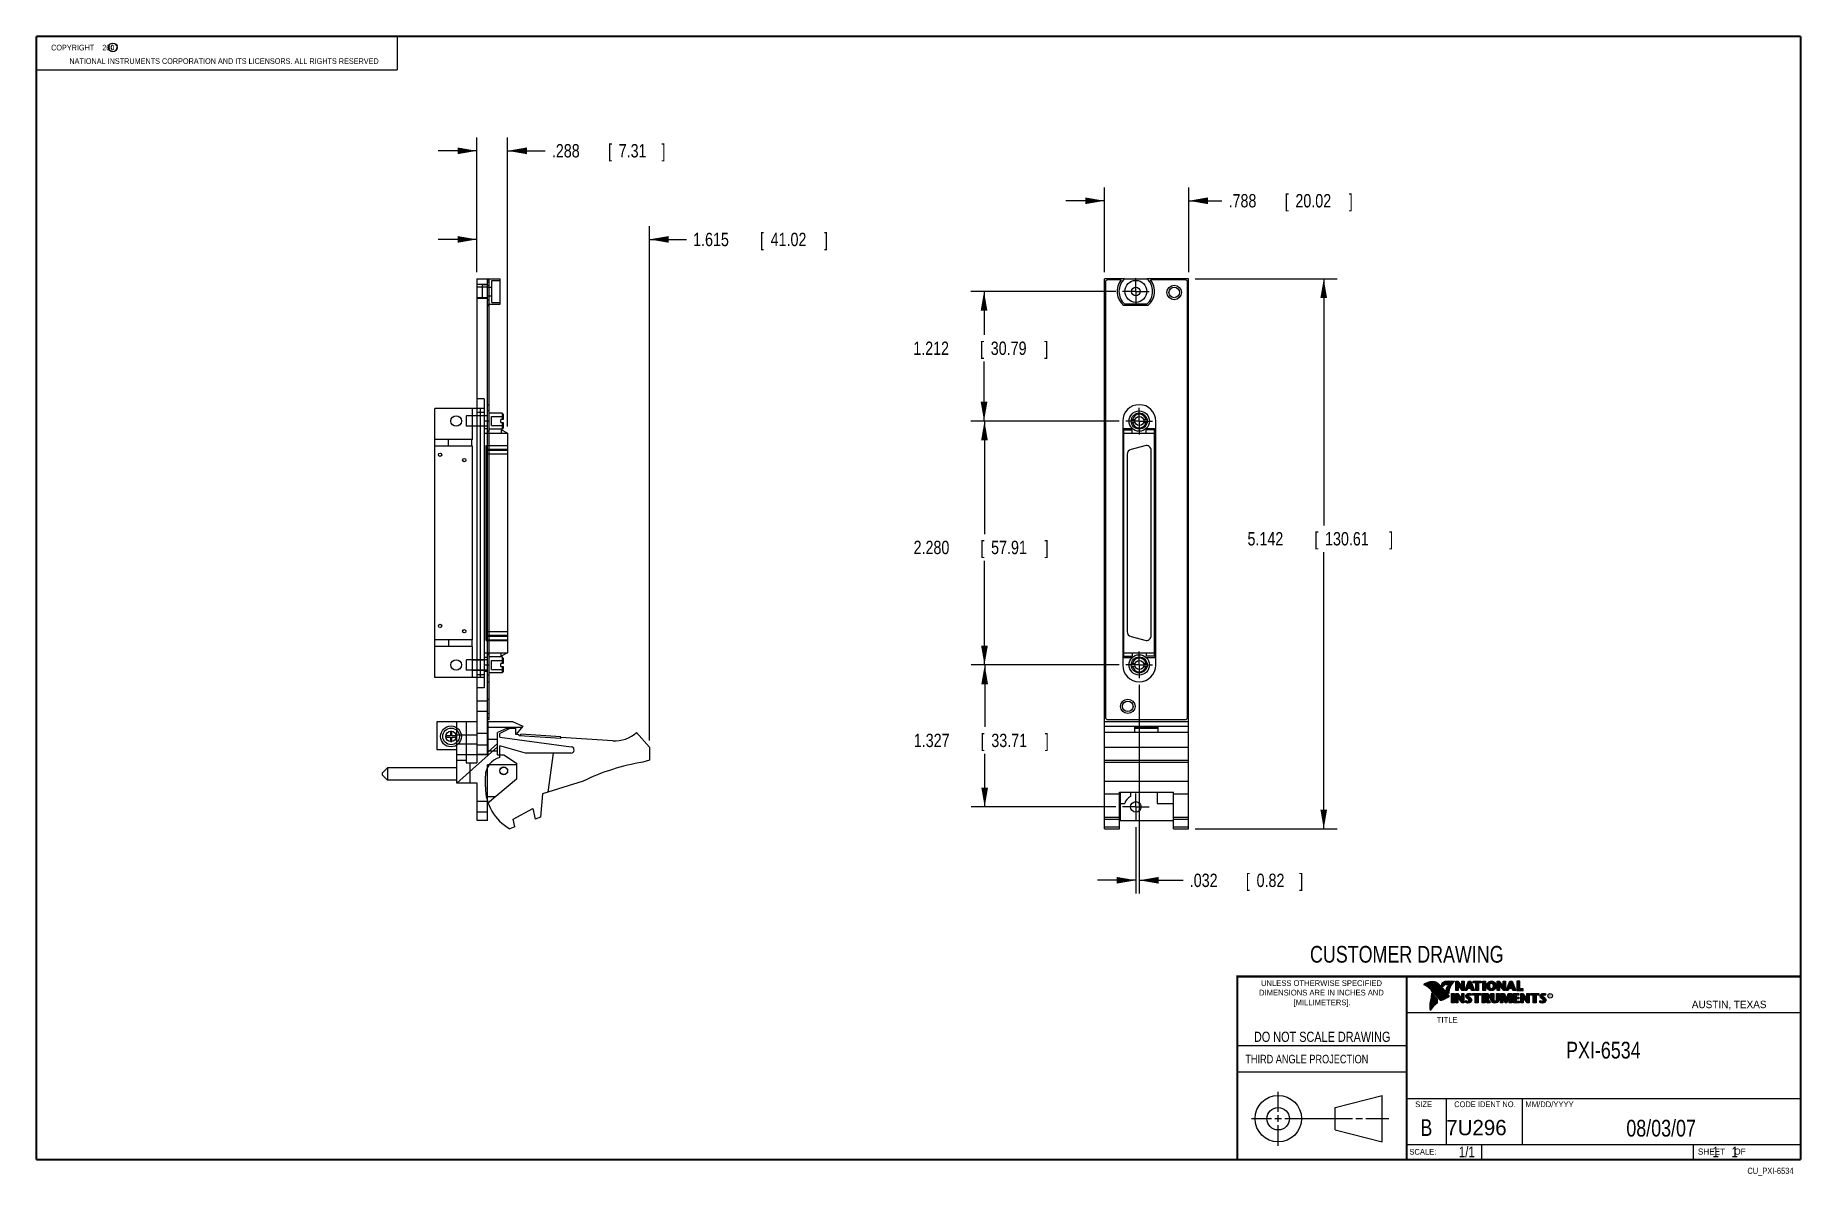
# Model space of a CAD drawing. Header units: inches. Extents: x 0.2 to 16.8, y 0.1 to 10.8.
import ezdxf
from ezdxf.enums import TextEntityAlignment as Align

# ---------------------------------------------------------------- set-up
doc = ezdxf.new("R2010")
doc.units = ezdxf.units.IN
doc.header["$LTSCALE"] = 0.935
doc.header["$MEASUREMENT"] = 0
doc.linetypes.add('CENTER', pattern=[0.6, 0.375, -0.075, 0.075, -0.075])
doc.layers.get('0').update_dxf_attribs({"linetype": 'CONTINUOUS'})
doc.layers.add('DEFAULT_1', color=7, linetype='CENTER')
doc.layers.add('DIMENSIONS', color=7, linetype='CONTINUOUS')
doc.styles.get("Standard").update_dxf_attribs({"font": 'txt', "width": 0.8})
doc.dimstyles.new('DIMSTYLE_1', dxfattribs={"dimtxt": 0.125, "dimasz": 0.18, "dimexe": 0.18, "dimexo": 0.0625, "dimgap": 0.09, "dimtad": 0, "dimtih": 1, "dimtoh": 1, "dimdec": 3, "dimzin": 4, "dimdsep": 46, "dimtxsty": 'STANDARD', "dimblk": '_FILLED', "dimblk1": '_FILLED', "dimblk2": '_FILLED', "dimcen": 0.09, "dimadec": 0, "dimazin": 0, "dimtp": 0.01, "dimtm": 0.01, "dimtfac": 1, "dimtdec": 3, "dimtofl": 0, "dimtmove": 0, "dimatfit": 3, "dimldrblk": '_FILLED', "dimfxl": 1, "dimtolj": 1, "dimtzin": 4, "dimarcsym": 0})

msp = doc.modelspace()

# ---------------------------------------------------------------- texts
at = {"color": 2, "linetype": 'CONTINUOUS', "width": 0.8}
for s, height, p in [('c', 0.053, (0.946, 10.6363)), ('NATIONAL INSTRUMENTS CORPORATION AND ITS LICENSORS. ALL RIGHTS RESERVED', 0.053, (0.5583, 10.5016)), ('THIRD ANGLE PROJECTION', 0.08, (11.5564, 1.1584))]:
    msp.add_text(s, height=height, dxfattribs=at).set_placement(p)
at = {"color": 7, "linetype": 'CONTINUOUS', "width": 0.8}
for s, height, p in [('CUSTOMER DRAWING', 0.15625, (13.0668, 2.1001)), ('DO NOT SCALE DRAWING', 0.095, (12.2754, 1.3592)), ('B', 0.1562, (13.2497, 0.4798))]:
    msp.add_text(s, height=height, dxfattribs=at).set_placement(p, align=Align.CENTER)
at = {"color": 2, "linetype": 'CONTINUOUS'}
for s, p in [('DIMENSIONS ARE IN INCHES AND', (12.2688, 1.7933)), ('UNLESS OTHERWISE SPECIFIED', (12.2688, 1.8819)), ('[MILLIMETERS].', (12.2746, 1.7015))]:
    msp.add_text(s, height=0.053254, dxfattribs=at).set_placement(p, align=Align.CENTER)
for s, height, p in [('R', 0.0217, (14.3971, 1.7782)), ('AUSTIN, TEXAS', 0.069617, (15.7327, 1.6745)), ('TITLE', 0.05325, (13.3474, 1.5397)), ('SIZE', 0.05325, (13.1451, 0.7494)), ('MM/DD/YYYY', 0.05325, (14.1765, 0.7494)), ('SCALE:', 0.05325, (13.0904, 0.3053)), ('SHEET    OF', 0.057262, (15.7892, 0.3052))]:
    msp.add_text(s, height=height, dxfattribs=at).set_placement(p)
at = {"color": 2, "linetype": 'CONTINUOUS', "width": 0.95}
msp.add_text('CODE IDENT NO.', height=0.053254, dxfattribs=at).set_placement((13.7978, 0.7494), align=Align.CENTER)
at = {"color": 7, "linetype": 'CONTINUOUS'}
msp.add_text('7U296', height=0.14316, dxfattribs=at).set_placement((13.4363, 0.4866))
at = {"color": 7, "linetype": 'CONTINUOUS', "width": 0.8}
msp.add_text('1/1', height=0.1, dxfattribs=at).set_placement((13.7025, 0.2805), align=Align.RIGHT)
at = {"color": 2, "linetype": 'CONTINUOUS', "width": 0.8}
msp.add_text('CU_PXI-6534', height=0.057262, dxfattribs=at).set_placement((16.6837, 0.1254), align=Align.RIGHT)
at = {"color": 2, "linetype": 'CONTINUOUS', "insert": (0.3125, 10.6805), "char_height": 0.053, "width": 0.8904, "attachment_point": 1}
msp.add_mtext('    COPYRIGHT    2007', dxfattribs=at)
at = {"color": 7, "linetype": 'CONTINUOUS'}
for s, insert, char_height, width, attachment_point in [('PXI-6534\\P ', (14.9051, 1.3603), 0.15625, 1, 2), ('08/03/07 ', (15.4455, 0.6307), 0.15625, 1.125, 2), ('    1    1', (15.8075, 0.3805), 0.1, 0.8, 1)]:
    msp.add_mtext(s, dxfattribs=dict(at, insert=insert, char_height=char_height, width=width, attachment_point=attachment_point))

# ---------------------------------------------------------------- blocks, each defined once
blk = doc.blocks.new('_FILLED')
at = {"color": 0, "linetype": 'BYBLOCK'}
blk.add_solid([(0, 0), (-1, 0.174), (-1, -0.174)], dxfattribs=at)
blk = doc.blocks.new('*D0')
at = {"layer": 'DIMENSIONS', "color": 2, "linetype": 'CONTINUOUS'}
for p, q in [((10.239, 8.556), (10.239, 9.347)), ((11.027, 8.556), (11.027, 9.347)), ((10.239, 9.222), (9.879, 9.222)), ((11.027, 9.222), (11.337, 9.222))]:
    blk.add_line(p, q, dxfattribs=at)
at = {"layer": 'DIMENSIONS', "color": 2, "linetype": 'CONTINUOUS', "xscale": 0.18, "yscale": 0.18, "zscale": 0.18}
blk.add_blockref('_FILLED', (10.239, 9.222), dxfattribs=at)
at = {"layer": 'DIMENSIONS', "color": 2, "linetype": 'CONTINUOUS', "xscale": 0.18, "yscale": 0.18, "zscale": 0.18, "rotation": 180}
blk.add_blockref('_FILLED', (11.027, 9.222), dxfattribs=at)
at = {"layer": 'DIMENSIONS', "color": 2, "linetype": 'CONTINUOUS', "width": 0.8}
for s, p in [('.788', (11.4, 9.16)), ('[', (11.925, 9.16)), ('20.02', (12.025, 9.16)), (']', (12.525, 9.16))]:
    blk.add_text(s, height=0.125, dxfattribs=at).set_placement(p)
blk = doc.blocks.new('*D1')
at = {"layer": 'DIMENSIONS', "color": 2, "linetype": 'CONTINUOUS'}
for p, q in [((11.089, 8.493), (12.415, 8.493)), ((12.29, 8.493), (12.29, 6.187)), ((12.29, 3.351), (12.29, 5.937)), ((11.089, 3.351), (12.415, 3.351))]:
    blk.add_line(p, q, dxfattribs=at)
at = {"layer": 'DIMENSIONS', "color": 2, "linetype": 'CONTINUOUS', "xscale": 0.18, "yscale": 0.18, "zscale": 0.18}
for p, rotation in [((12.29, 8.493), 90), ((12.29, 3.351), 270)]:
    blk.add_blockref('_FILLED', p, dxfattribs=dict(at, rotation=rotation))
at = {"layer": 'DIMENSIONS', "color": 2, "linetype": 'CONTINUOUS', "width": 0.8}
for s, p in [('5.142', (11.577, 6)), ('[', (12.202, 6)), ('130.61', (12.302, 6)), (']', (12.902, 6))]:
    blk.add_text(s, height=0.125, dxfattribs=at).set_placement(p)
blk = doc.blocks.new('*D2')
at = {"layer": 'DIMENSIONS', "color": 2, "linetype": 'CONTINUOUS'}
for p, q in [((10.377, 7.163), (8.992, 7.163)), ((9.117, 7.163), (9.117, 6.106)), ((9.117, 4.883), (9.117, 5.856)), ((10.377, 4.883), (8.992, 4.883))]:
    blk.add_line(p, q, dxfattribs=at)
at = {"layer": 'DIMENSIONS', "color": 2, "linetype": 'CONTINUOUS', "xscale": 0.18, "yscale": 0.18, "zscale": 0.18}
for p, rotation in [((9.117, 7.163), 90), ((9.117, 4.883), 270)]:
    blk.add_blockref('_FILLED', p, dxfattribs=dict(at, rotation=rotation))
at = {"layer": 'DIMENSIONS', "color": 2, "linetype": 'CONTINUOUS', "width": 0.8}
for s, p in [('2.280', (8.454, 5.919)), ('[', (9.079, 5.919)), ('57.91', (9.179, 5.919)), (']', (9.679, 5.919))]:
    blk.add_text(s, height=0.125, dxfattribs=at).set_placement(p)
blk = doc.blocks.new('*D3')
at = {"layer": 'DIMENSIONS', "color": 2, "linetype": 'CONTINUOUS'}
for p, q in [((4.369, 8.556), (4.369, 8.986)), ((5.984, 4.176), (5.984, 8.986)), ((4.369, 8.861), (4.009, 8.861)), ((5.984, 8.861), (6.33, 8.861))]:
    blk.add_line(p, q, dxfattribs=at)
at = {"layer": 'DIMENSIONS', "color": 2, "linetype": 'CONTINUOUS', "xscale": 0.18, "yscale": 0.18, "zscale": 0.18}
blk.add_blockref('_FILLED', (4.369, 8.861), dxfattribs=at)
at = {"layer": 'DIMENSIONS', "color": 2, "linetype": 'CONTINUOUS', "xscale": 0.18, "yscale": 0.18, "zscale": 0.18, "rotation": 180}
blk.add_blockref('_FILLED', (5.984, 8.861), dxfattribs=at)
at = {"layer": 'DIMENSIONS', "color": 2, "linetype": 'CONTINUOUS', "width": 0.8}
for s, p in [('1.615', (6.392, 8.798)), ('[', (7.017, 8.798)), ('41.02', (7.117, 8.798)), (']', (7.617, 8.798))]:
    blk.add_text(s, height=0.125, dxfattribs=at).set_placement(p)
blk = doc.blocks.new('*D4')
at = {"layer": 'DIMENSIONS', "color": 2, "linetype": 'CONTINUOUS'}
for p, q in [((4.369, 8.556), (4.369, 9.814)), ((4.657, 7.111), (4.657, 9.814)), ((4.369, 9.689), (4.009, 9.689)), ((4.657, 9.689), (5.008, 9.689))]:
    blk.add_line(p, q, dxfattribs=at)
at = {"layer": 'DIMENSIONS', "color": 2, "linetype": 'CONTINUOUS', "xscale": 0.18, "yscale": 0.18, "zscale": 0.18}
blk.add_blockref('_FILLED', (4.369, 9.689), dxfattribs=at)
at = {"layer": 'DIMENSIONS', "color": 2, "linetype": 'CONTINUOUS', "xscale": 0.18, "yscale": 0.18, "zscale": 0.18, "rotation": 180}
blk.add_blockref('_FILLED', (4.657, 9.689), dxfattribs=at)
at = {"layer": 'DIMENSIONS', "color": 2, "linetype": 'CONTINUOUS', "width": 0.8}
for s, p in [('.288', (5.071, 9.627)), ('[', (5.596, 9.627)), ('7.31', (5.696, 9.627)), (']', (6.096, 9.627))]:
    blk.add_text(s, height=0.125, dxfattribs=at).set_placement(p)
blk = doc.blocks.new('*D5')
at = {"layer": 'DIMENSIONS', "color": 2, "linetype": 'CONTINUOUS'}
for p, q in [((10.377, 4.883), (8.994, 4.883)), ((9.119, 4.883), (9.119, 4.303)), ((9.119, 3.556), (9.119, 4.053)), ((10.345, 3.556), (8.994, 3.556))]:
    blk.add_line(p, q, dxfattribs=at)
at = {"layer": 'DIMENSIONS', "color": 2, "linetype": 'CONTINUOUS', "xscale": 0.18, "yscale": 0.18, "zscale": 0.18}
for p, rotation in [((9.119, 4.883), 90), ((9.119, 3.556), 270)]:
    blk.add_blockref('_FILLED', p, dxfattribs=dict(at, rotation=rotation))
at = {"layer": 'DIMENSIONS', "color": 2, "linetype": 'CONTINUOUS', "width": 0.8}
for s, p in [('1.327', (8.456, 4.115)), ('[', (9.081, 4.115)), ('33.71', (9.181, 4.115)), (']', (9.681, 4.115))]:
    blk.add_text(s, height=0.125, dxfattribs=at).set_placement(p)
blk = doc.blocks.new('*D6')
at = {"layer": 'DIMENSIONS', "color": 2, "linetype": 'CONTINUOUS'}
for p, q in [((10.345, 8.375), (8.988, 8.375)), ((9.113, 8.375), (9.113, 7.969)), ((9.113, 7.163), (9.113, 7.719)), ((10.377, 7.163), (8.988, 7.163))]:
    blk.add_line(p, q, dxfattribs=at)
at = {"layer": 'DIMENSIONS', "color": 2, "linetype": 'CONTINUOUS', "xscale": 0.18, "yscale": 0.18, "zscale": 0.18}
for p, rotation in [((9.113, 8.375), 90), ((9.113, 7.163), 270)]:
    blk.add_blockref('_FILLED', p, dxfattribs=dict(at, rotation=rotation))
at = {"layer": 'DIMENSIONS', "color": 2, "linetype": 'CONTINUOUS', "width": 0.8}
for s, p in [('1.212', (8.451, 7.781)), ('[', (9.076, 7.781)), ('30.79', (9.176, 7.781)), (']', (9.676, 7.781))]:
    blk.add_text(s, height=0.125, dxfattribs=at).set_placement(p)
blk = doc.blocks.new('*D7')
at = {"layer": 'DIMENSIONS', "color": 2, "linetype": 'CONTINUOUS'}
for p, q in [((10.565, 4.696), (10.565, 2.745)), ((10.533, 3.368), (10.533, 2.745)), ((10.533, 2.87), (10.173, 2.87)), ((10.565, 2.87), (10.974, 2.87))]:
    blk.add_line(p, q, dxfattribs=at)
at = {"layer": 'DIMENSIONS', "color": 2, "linetype": 'CONTINUOUS', "xscale": 0.18, "yscale": 0.18, "zscale": 0.18}
blk.add_blockref('_FILLED', (10.533, 2.87), dxfattribs=at)
at = {"layer": 'DIMENSIONS', "color": 2, "linetype": 'CONTINUOUS', "xscale": 0.18, "yscale": 0.18, "zscale": 0.18, "rotation": 180}
blk.add_blockref('_FILLED', (10.565, 2.87), dxfattribs=at)
at = {"layer": 'DIMENSIONS', "color": 2, "linetype": 'CONTINUOUS', "width": 0.8}
for s, p in [('.032', (11.037, 2.807)), ('[', (11.562, 2.807)), ('0.82', (11.662, 2.807)), (']', (12.062, 2.807))]:
    blk.add_text(s, height=0.125, dxfattribs=at).set_placement(p)

# ---------------------------------------------------------------- dimensions: what is measured, and where the dimension line sits
at = {"layer": 'DIMENSIONS', "color": 2, "linetype": 'CONTINUOUS'}
for base, p1, p2, angle, picture, middle in [((4.3689, 9.689), (4.6569, 7.1113), (4.3689, 8.5555), 180, '*D4', (5.6334, 9.689)), ((4.3689, 8.8606), (5.9839, 4.1755), (4.3689, 8.5555), 180, '*D3', (7.0545, 8.8606)), ((12.2895, 8.493), (11.089, 3.351), (11.089, 8.493), 90, '*D1', (12.2895, 6.0625)), ((9.1131, 7.1629), (10.3449, 8.375), (10.3772, 7.1629), 270, '*D6', (9.1131, 7.8438)), ((9.117, 7.1629), (10.3772, 4.8831), (10.3772, 7.1629), 90, '*D2', (9.117, 5.9814)), ((9.1189, 4.8831), (10.3449, 3.556), (10.3772, 4.8831), 90, '*D5', (9.1189, 4.1777))]:
    dim = msp.add_linear_dim(base=base, p1=p1, p2=p2, angle=angle, dimstyle='DIMSTYLE_1', dxfattribs=at)
    dim.commit()
    dim.dimension.update_dxf_attribs({"geometry": picture, "text_midpoint": middle, "dimtype": 160})
for base, p1, p2, picture, middle in [((11.0265, 9.2222), (10.2385, 8.5555), (11.0265, 8.5555), '*D0', (12.0122, 9.2222)), ((10.5648, 2.8697), (10.5325, 3.3684), (10.5648, 4.6955), '*D7', (11.5995, 2.8697))]:
    dim = msp.add_linear_dim(base=base, p1=p1, p2=p2, dimstyle='DIMSTYLE_1', dxfattribs=at)
    dim.commit()
    dim.dimension.update_dxf_attribs({"geometry": picture, "text_midpoint": middle, "dimtype": 160})

# ---------------------------------------------------------------- linework, layer by layer
at = {"color": 2, "linetype": 'CONTINUOUS'}
for p, q in [((0.25, 10.7586), (3.625, 10.7586)), ((0.25, 10.7586), (0.25, 10.4456)), ((3.625, 10.7586), (3.625, 10.4456)), ((0.25, 10.4456), (3.625, 10.4456)), ((13.0652, 1.9695), (16.745, 1.9695)), ((13.0652, 1.9695), (13.0652, 0.2605)), ((13.2311, 1.8934), (13.2311, 1.8949)), ((13.2347, 1.8921), (13.2347, 1.8972)), ((13.2382, 1.8907), (13.2382, 1.8994)), ((13.2418, 1.8892), (13.2418, 1.9015)), ((13.2453, 1.8876), (13.2453, 1.9035)), ((13.2489, 1.8858), (13.2489, 1.9054)), ((13.2524, 1.8839), (13.2524, 1.9069)), ((13.256, 1.8818), (13.256, 1.9084)), ((13.2596, 1.8796), (13.2596, 1.9098)), ((13.2631, 1.8772), (13.2631, 1.9111)), ((13.2667, 1.8747), (13.2667, 1.9124)), ((13.2702, 1.872), (13.2702, 1.9135)), ((13.2738, 1.869), (13.2738, 1.9146)), ((13.2773, 1.8658), (13.2773, 1.9155)), ((13.2809, 1.8624), (13.2809, 1.9164)), ((13.2844, 1.8587), (13.2844, 1.9173)), ((13.288, 1.8549), (13.288, 1.9181)), ((13.2915, 1.851), (13.2915, 1.9188)), ((13.2951, 1.8471), (13.2951, 1.9194)), ((13.2987, 1.8431), (13.2987, 1.9198)), ((13.3022, 1.8391), (13.3022, 1.92)), ((13.3058, 1.8351), (13.3058, 1.9201)), ((13.3093, 1.8311), (13.3093, 1.9201)), ((13.3129, 1.827), (13.3129, 1.9199)), ((13.3164, 1.8229), (13.3164, 1.9196)), ((13.32, 1.8188), (13.32, 1.9192)), ((13.3235, 1.8146), (13.3235, 1.9186)), ((13.3271, 1.8104), (13.3271, 1.9179)), ((13.3306, 1.8062), (13.3306, 1.9172)), ((13.3342, 1.802), (13.3342, 1.9163)), ((13.3378, 1.7978), (13.3378, 1.9151)), ((13.3413, 1.7937), (13.3413, 1.9138)), ((13.3449, 1.7897), (13.3449, 1.9122)), ((13.3484, 1.7856), (13.3484, 1.9103)), ((13.352, 1.7817), (13.352, 1.9081)), ((13.3555, 1.7778), (13.3555, 1.9055)), ((13.3591, 1.7739), (13.3591, 1.9026)), ((13.3626, 1.7701), (13.3626, 1.8991)), ((13.3662, 1.7663), (13.3662, 1.8952)), ((13.3697, 1.7625), (13.3697, 1.8915)), ((13.3733, 1.7588), (13.3733, 1.8878)), ((13.3769, 1.7556), (13.3769, 1.8841)), ((13.3804, 1.7529), (13.3804, 1.8803)), ((13.384, 1.7512), (13.384, 1.8766)), ((13.3875, 1.7509), (13.3875, 1.8728)), ((13.4022, 1.878), (13.3901, 1.8922)), ((13.3911, 1.7518), (13.3911, 1.8691)), ((13.4029, 1.881), (13.3927, 1.893)), ((13.3946, 1.8908), (13.3946, 1.8999)), ((13.3946, 1.7533), (13.3946, 1.8653)), ((13.3982, 1.8866), (13.3982, 1.9062)), ((13.3982, 1.7548), (13.3982, 1.8615)), ((13.4017, 1.8824), (13.4017, 1.9101)), ((13.4017, 1.7563), (13.4017, 1.8574)), ((13.4053, 1.8823), (13.4053, 1.9129)), ((13.4053, 1.7578), (13.4053, 1.8531)), ((13.4088, 1.8844), (13.4088, 1.915)), ((13.4088, 1.7593), (13.4088, 1.8488)), ((13.4124, 1.887), (13.4124, 1.9167)), ((13.4124, 1.7609), (13.4124, 1.8445)), ((13.4159, 1.89), (13.4159, 1.9182)), ((13.4159, 1.7625), (13.4159, 1.8402)), ((13.4195, 1.8937), (13.4195, 1.9193)), ((13.4195, 1.7641), (13.4195, 1.8359)), ((13.4231, 1.8964), (13.4231, 1.9203)), ((13.4231, 1.7657), (13.4231, 1.8316)), ((13.4266, 1.8982), (13.4266, 1.9209)), ((13.4266, 1.7674), (13.4266, 1.8273)), ((13.4302, 1.8995), (13.4302, 1.9214)), ((13.4302, 1.7691), (13.4302, 1.823)), ((13.4414, 1.8328), (13.4319, 1.8437)), ((13.4337, 1.8997), (13.4337, 1.922)), ((13.4337, 1.7708), (13.4337, 1.8187)), ((13.4433, 1.8344), (13.4349, 1.844)), ((13.4373, 1.8991), (13.4373, 1.9224)), ((13.4373, 1.8413), (13.4373, 1.8491)), ((13.4408, 1.898), (13.4408, 1.9228)), ((13.4408, 1.8372), (13.4408, 1.8572)), ((13.4444, 1.8972), (13.4444, 1.9231)), ((13.4444, 1.8331), (13.4444, 1.8665)), ((13.4479, 1.8969), (13.4479, 1.9234)), ((13.4479, 1.8288), (13.4479, 1.873)), ((13.4515, 1.8966), (13.4515, 1.9236)), ((13.4515, 1.8247), (13.4515, 1.8764)), ((13.4529, 1.9261), (13.5132, 1.9271)), ((13.453, 1.9236), (13.5067, 1.9245)), ((13.455, 1.8965), (13.455, 1.9237)), ((13.455, 1.8207), (13.455, 1.878)), ((13.4586, 1.8964), (13.4586, 1.9237)), ((13.4586, 1.8303), (13.4586, 1.879)), ((13.4622, 1.8957), (13.4622, 1.9238)), ((13.4622, 1.8535), (13.4622, 1.8795)), ((13.4657, 1.8935), (13.4657, 1.9238)), ((13.4657, 1.8636), (13.4657, 1.8798)), ((13.4693, 1.872), (13.4693, 1.9239)), ((13.4728, 1.8794), (13.4728, 1.9239)), ((13.4764, 1.8859), (13.4764, 1.924)), ((13.4799, 1.8919), (13.4799, 1.924)), ((13.4835, 1.8973), (13.4835, 1.9241)), ((13.487, 1.9023), (13.487, 1.9242)), ((13.4906, 1.9069), (13.4906, 1.9242)), ((13.4941, 1.9112), (13.4941, 1.9243)), ((13.4977, 1.9153), (13.4977, 1.9243)), ((13.5013, 1.9191), (13.5013, 1.9244)), ((13.5261, 1.9263), (13.5451, 1.9263)), ((13.5261, 1.839), (13.5261, 1.9263)), ((13.5466, 1.839), (13.5261, 1.839)), ((13.5286, 1.9237), (13.5439, 1.9237)), ((13.5286, 1.8415), (13.5286, 1.9237)), ((13.5441, 1.8415), (13.5286, 1.8415)), ((13.5332, 1.8415), (13.5332, 1.9237)), ((13.5367, 1.8415), (13.5367, 1.9237)), ((13.5402, 1.8415), (13.5402, 1.9237)), ((13.5441, 1.8976), (13.5437, 1.9237)), ((13.5439, 1.9237), (13.5854, 1.869)), ((13.5873, 1.8415), (13.5441, 1.8976)), ((13.5441, 1.8976), (13.5441, 1.8415)), ((13.5451, 1.9263), (13.5829, 1.8765)), ((13.586, 1.839), (13.5466, 1.8902)), ((13.5466, 1.8902), (13.5466, 1.839)), ((13.5471, 1.8936), (13.5471, 1.9194)), ((13.5506, 1.8891), (13.5506, 1.9149)), ((13.5541, 1.8846), (13.5541, 1.9103)), ((13.5576, 1.8801), (13.5576, 1.9057)), ((13.561, 1.8756), (13.561, 1.9011)), ((13.5645, 1.8711), (13.5645, 1.8965)), ((13.568, 1.8665), (13.568, 1.8919)), ((13.5715, 1.862), (13.5715, 1.8874)), ((13.575, 1.8575), (13.575, 1.8828)), ((13.5784, 1.853), (13.5784, 1.8782)), ((13.5819, 1.8485), (13.5819, 1.8736)), ((13.5829, 1.9263), (13.6036, 1.9263)), ((13.5829, 1.8765), (13.5829, 1.9263)), ((13.5854, 1.9237), (13.6011, 1.9237)), ((13.5854, 1.869), (13.5854, 1.9237)), ((13.5854, 1.844), (13.5854, 1.869)), ((13.6036, 1.839), (13.586, 1.839)), ((13.6011, 1.8415), (13.5873, 1.8415)), ((13.5889, 1.8415), (13.5889, 1.9237)), ((13.5923, 1.8415), (13.5923, 1.9237)), ((13.5958, 1.8415), (13.5958, 1.9237)), ((13.5993, 1.8415), (13.5993, 1.9237)), ((13.6011, 1.9237), (13.6011, 1.8415)), ((13.6036, 1.9263), (13.6036, 1.839)), ((13.6088, 1.839), (13.6444, 1.9262)), ((13.6294, 1.839), (13.6088, 1.839)), ((13.6125, 1.8415), (13.6461, 1.9237)), ((13.6277, 1.8415), (13.6125, 1.8415)), ((13.6167, 1.8415), (13.6167, 1.8516)), ((13.6201, 1.8415), (13.6201, 1.8601)), ((13.6236, 1.8415), (13.6236, 1.8686)), ((13.6271, 1.8415), (13.6271, 1.8771)), ((13.6361, 1.8623), (13.6277, 1.8415)), ((13.6378, 1.8598), (13.6294, 1.839)), ((13.6306, 1.8486), (13.6306, 1.8857)), ((13.634, 1.8573), (13.634, 1.8942)), ((13.6665, 1.8623), (13.6361, 1.8623)), ((13.6375, 1.8623), (13.6375, 1.9027)), ((13.6647, 1.8598), (13.6378, 1.8598)), ((13.6388, 1.8711), (13.65, 1.9073)), ((13.6639, 1.8711), (13.6388, 1.8711)), ((13.641, 1.8781), (13.641, 1.9112)), ((13.641, 1.8623), (13.641, 1.8711)), ((13.6423, 1.8736), (13.6519, 1.9048)), ((13.6606, 1.8736), (13.6423, 1.8736)), ((13.6444, 1.9262), (13.6664, 1.9262)), ((13.6445, 1.8893), (13.6445, 1.9197)), ((13.6445, 1.8623), (13.6445, 1.8711)), ((13.6461, 1.9237), (13.6647, 1.9237)), ((13.6479, 1.9006), (13.6479, 1.9237)), ((13.6479, 1.8623), (13.6479, 1.8711)), ((13.65, 1.9073), (13.6541, 1.9073)), ((13.6514, 1.9073), (13.6514, 1.9237)), ((13.6514, 1.8623), (13.6514, 1.8711)), ((13.6519, 1.9048), (13.6521, 1.9048)), ((13.6521, 1.9048), (13.6606, 1.8736)), ((13.6541, 1.9073), (13.6639, 1.8711)), ((13.6549, 1.9043), (13.6549, 1.9237)), ((13.6549, 1.8623), (13.6549, 1.8711)), ((13.6584, 1.8915), (13.6584, 1.9237)), ((13.6584, 1.8623), (13.6584, 1.8711)), ((13.6618, 1.8787), (13.6618, 1.9237)), ((13.6618, 1.8623), (13.6618, 1.8711)), ((13.6647, 1.9237), (13.6959, 1.8415)), ((13.6717, 1.839), (13.6647, 1.8598)), ((13.6653, 1.8623), (13.6653, 1.922)), ((13.6664, 1.9262), (13.6995, 1.839)), ((13.6735, 1.8415), (13.6665, 1.8623)), ((13.6688, 1.8555), (13.6688, 1.9128)), ((13.6995, 1.839), (13.6717, 1.839)), ((13.6723, 1.8452), (13.6723, 1.9037)), ((13.6959, 1.8415), (13.6735, 1.8415)), ((13.6757, 1.8415), (13.6757, 1.8945)), ((13.6792, 1.8415), (13.6792, 1.8854)), ((13.6827, 1.8415), (13.6827, 1.8762)), ((13.6862, 1.8415), (13.6862, 1.8671)), ((13.6866, 1.9262), (13.7634, 1.9262)), ((13.6866, 1.9099), (13.6866, 1.9262)), ((13.7118, 1.9099), (13.6866, 1.9099)), ((13.6891, 1.9237), (13.7609, 1.9237)), ((13.6891, 1.9125), (13.6891, 1.9237)), ((13.7143, 1.9125), (13.6891, 1.9125)), ((13.6896, 1.8415), (13.6896, 1.8579)), ((13.6931, 1.9125), (13.6931, 1.9237)), ((13.6931, 1.8415), (13.6931, 1.8488)), ((13.6966, 1.9125), (13.6966, 1.9237)), ((13.7001, 1.9125), (13.7001, 1.9237)), ((13.7035, 1.9125), (13.7035, 1.9237)), ((13.707, 1.9125), (13.707, 1.9237)), ((13.7105, 1.9125), (13.7105, 1.9237)), ((13.7118, 1.839), (13.7118, 1.9099)), ((13.7382, 1.839), (13.7118, 1.839)), ((13.7143, 1.9125), (13.714, 1.9237)), ((13.7143, 1.8415), (13.7143, 1.9125)), ((13.7357, 1.8415), (13.7143, 1.8415)), ((13.7174, 1.8415), (13.7174, 1.9237)), ((13.7209, 1.8415), (13.7209, 1.9237)), ((13.7244, 1.8415), (13.7244, 1.9237)), ((13.7279, 1.8415), (13.7279, 1.9237)), ((13.7313, 1.8415), (13.7313, 1.9237)), ((13.7357, 1.9125), (13.7348, 1.9237)), ((13.7609, 1.9125), (13.7357, 1.9125)), ((13.7357, 1.9125), (13.7357, 1.8415)), ((13.7634, 1.9099), (13.7382, 1.9099)), ((13.7382, 1.9099), (13.7382, 1.839)), ((13.7383, 1.9125), (13.7383, 1.9237)), ((13.7418, 1.9125), (13.7418, 1.9237)), ((13.7452, 1.9125), (13.7452, 1.9237)), ((13.7487, 1.9125), (13.7487, 1.9237)), ((13.7522, 1.9125), (13.7522, 1.9237)), ((13.7557, 1.9125), (13.7557, 1.9237)), ((13.7591, 1.9125), (13.7591, 1.9237)), ((13.7609, 1.9237), (13.7609, 1.9125)), ((13.7634, 1.9262), (13.7634, 1.9099)), ((13.7768, 1.9262), (13.8031, 1.9262)), ((13.7768, 1.839), (13.7768, 1.9262)), ((13.8031, 1.839), (13.7768, 1.839)), ((13.7794, 1.9237), (13.8006, 1.9237)), ((13.7794, 1.8415), (13.7794, 1.9237)), ((13.8006, 1.8415), (13.7794, 1.8415)), ((13.7835, 1.8415), (13.7835, 1.9237)), ((13.787, 1.8415), (13.787, 1.9237)), ((13.7904, 1.8415), (13.7904, 1.9237)), ((13.7939, 1.8415), (13.7939, 1.9237)), ((13.7974, 1.8415), (13.7974, 1.9237)), ((13.8006, 1.9237), (13.8006, 1.8415)), ((13.8031, 1.9262), (13.8031, 1.839)), ((13.8154, 1.8853), (13.8155, 1.8871)), ((13.8154, 1.8834), (13.8154, 1.8853)), ((13.8154, 1.8816), (13.8154, 1.8834)), ((13.8155, 1.8797), (13.8154, 1.8816)), ((13.8155, 1.8871), (13.8157, 1.8889)), ((13.8157, 1.8779), (13.8155, 1.8797)), ((13.8157, 1.8889), (13.8159, 1.8907)), ((13.8159, 1.876), (13.8157, 1.8779)), ((13.8159, 1.8907), (13.8161, 1.8924)), ((13.8162, 1.8742), (13.8159, 1.876)), ((13.8161, 1.8924), (13.8165, 1.8941)), ((13.8166, 1.8724), (13.8162, 1.8742)), ((13.8165, 1.8941), (13.8169, 1.8958)), ((13.817, 1.8706), (13.8166, 1.8724)), ((13.8169, 1.8958), (13.8174, 1.8975)), ((13.8174, 1.8689), (13.817, 1.8706)), ((13.8174, 1.8975), (13.8179, 1.8991)), ((13.8179, 1.8672), (13.8174, 1.8689)), ((13.8179, 1.8991), (13.8185, 1.9006)), ((13.8179, 1.8852), (13.818, 1.8869)), ((13.8179, 1.8834), (13.8179, 1.8852)), ((13.818, 1.8817), (13.8179, 1.8834)), ((13.8185, 1.8655), (13.8179, 1.8672)), ((13.818, 1.8869), (13.8182, 1.8886)), ((13.8181, 1.8799), (13.818, 1.8817)), ((13.8182, 1.8781), (13.8181, 1.8799)), ((13.8182, 1.8886), (13.8184, 1.8903)), ((13.8184, 1.8764), (13.8182, 1.8781)), ((13.8184, 1.8903), (13.8186, 1.892)), ((13.8187, 1.8746), (13.8184, 1.8764)), ((13.8185, 1.9006), (13.8191, 1.9021)), ((13.8191, 1.8639), (13.8185, 1.8655)), ((13.8186, 1.892), (13.819, 1.8936)), ((13.8191, 1.8729), (13.8187, 1.8746)), ((13.819, 1.8936), (13.8193, 1.8952)), ((13.8191, 1.9021), (13.8198, 1.9036)), ((13.8194, 1.8712), (13.8191, 1.8729)), ((13.8198, 1.8623), (13.8191, 1.8639)), ((13.8193, 1.8952), (13.8198, 1.8967)), ((13.8199, 1.8696), (13.8194, 1.8712)), ((13.8198, 1.9036), (13.8206, 1.9051)), ((13.8198, 1.8967), (13.8203, 1.8982)), ((13.8205, 1.8607), (13.8198, 1.8623)), ((13.8204, 1.8679), (13.8199, 1.8696)), ((13.8203, 1.8982), (13.8208, 1.8997)), ((13.8209, 1.8664), (13.8204, 1.8679)), ((13.8213, 1.8592), (13.8205, 1.8607)), ((13.8206, 1.9051), (13.8214, 1.9065)), ((13.8208, 1.8997), (13.8214, 1.9011)), ((13.8209, 1.8664), (13.8208, 1.8997)), ((13.8215, 1.8648), (13.8209, 1.8664)), ((13.8221, 1.8578), (13.8213, 1.8592)), ((13.8214, 1.9065), (13.8223, 1.9079)), ((13.8214, 1.9011), (13.8221, 1.9025)), ((13.8221, 1.8633), (13.8215, 1.8648)), ((13.8221, 1.9025), (13.8228, 1.9038)), ((13.8228, 1.8619), (13.8221, 1.8633)), ((13.823, 1.8563), (13.8221, 1.8578)), ((13.8223, 1.9079), (13.8232, 1.9092)), ((13.8228, 1.9038), (13.8236, 1.9052)), ((13.8235, 1.8604), (13.8228, 1.8619)), ((13.8239, 1.855), (13.823, 1.8563)), ((13.8232, 1.9092), (13.8243, 1.9106)), ((13.8243, 1.8591), (13.8235, 1.8604)), ((13.8236, 1.9052), (13.8244, 1.9065)), ((13.8249, 1.8536), (13.8239, 1.855)), ((13.8243, 1.9106), (13.8253, 1.9119)), ((13.8243, 1.8591), (13.8244, 1.9065)), ((13.8251, 1.8577), (13.8243, 1.8591)), ((13.8244, 1.9065), (13.8253, 1.9077)), ((13.826, 1.8523), (13.8249, 1.8536)), ((13.826, 1.8564), (13.8251, 1.8577)), ((13.8253, 1.9119), (13.8265, 1.9132)), ((13.8253, 1.9077), (13.8262, 1.909)), ((13.8269, 1.8552), (13.826, 1.8564)), ((13.8271, 1.8511), (13.826, 1.8523)), ((13.8262, 1.909), (13.8273, 1.9102)), ((13.8265, 1.9132), (13.8276, 1.9144)), ((13.8279, 1.854), (13.8269, 1.8552)), ((13.8282, 1.8499), (13.8271, 1.8511)), ((13.8273, 1.9102), (13.8283, 1.9114)), ((13.8276, 1.9144), (13.8288, 1.9156)), ((13.8279, 1.854), (13.8283, 1.9114)), ((13.8289, 1.8528), (13.8279, 1.854)), ((13.8294, 1.8487), (13.8282, 1.8499)), ((13.8283, 1.9114), (13.8294, 1.9126)), ((13.8288, 1.9156), (13.8301, 1.9167)), ((13.83, 1.8517), (13.8289, 1.8528)), ((13.8294, 1.9126), (13.8306, 1.9137)), ((13.8306, 1.8476), (13.8294, 1.8487)), ((13.8311, 1.8506), (13.83, 1.8517)), ((13.8301, 1.9167), (13.8314, 1.9178)), ((13.8306, 1.9137), (13.8318, 1.9148)), ((13.8319, 1.8466), (13.8306, 1.8476)), ((13.8311, 1.8506), (13.8318, 1.9148)), ((13.8323, 1.8496), (13.8311, 1.8506)), ((13.8314, 1.9178), (13.8327, 1.9188)), ((13.8318, 1.9148), (13.833, 1.9158)), ((13.8332, 1.8456), (13.8319, 1.8466)), ((13.8335, 1.8486), (13.8323, 1.8496)), ((13.8327, 1.9188), (13.834, 1.9198)), ((13.833, 1.9158), (13.8342, 1.9168)), ((13.8346, 1.8447), (13.8332, 1.8456)), ((13.8347, 1.8477), (13.8335, 1.8486)), ((13.834, 1.9198), (13.8354, 1.9207)), ((13.8342, 1.9168), (13.8355, 1.9177)), ((13.836, 1.8438), (13.8346, 1.8447)), ((13.8347, 1.8477), (13.8355, 1.9177)), ((13.836, 1.8468), (13.8347, 1.8477)), ((13.8354, 1.9207), (13.8368, 1.9215)), ((13.8355, 1.9177), (13.8368, 1.9185)), ((13.8373, 1.846), (13.836, 1.8468)), ((13.8374, 1.843), (13.836, 1.8438)), ((13.8368, 1.9215), (13.8382, 1.9223)), ((13.8368, 1.9185), (13.8381, 1.9193)), ((13.8386, 1.8452), (13.8373, 1.846)), ((13.839, 1.8423), (13.8374, 1.843)), ((13.8381, 1.9193), (13.8394, 1.92)), ((13.8386, 1.8452), (13.8381, 1.9193)), ((13.8382, 1.9223), (13.8397, 1.923)), ((13.84, 1.8445), (13.8386, 1.8452)), ((13.8405, 1.8416), (13.839, 1.8423)), ((13.8394, 1.92), (13.8408, 1.9207)), ((13.8397, 1.923), (13.8412, 1.9237)), ((13.8397, 1.8857), (13.8398, 1.8868)), ((13.8397, 1.8845), (13.8397, 1.8857)), ((13.8397, 1.8833), (13.8397, 1.8845)), ((13.8397, 1.8821), (13.8397, 1.8833)), ((13.8397, 1.8809), (13.8397, 1.8821)), ((13.8398, 1.8796), (13.8397, 1.8809)), ((13.8398, 1.8868), (13.8399, 1.888)), ((13.8399, 1.8784), (13.8398, 1.8796)), ((13.8399, 1.888), (13.84, 1.8891)), ((13.84, 1.8773), (13.8399, 1.8784)), ((13.84, 1.8891), (13.8401, 1.8902)), ((13.8401, 1.8761), (13.84, 1.8773)), ((13.8415, 1.8439), (13.84, 1.8445)), ((13.8401, 1.8902), (13.8402, 1.8913)), ((13.8402, 1.8749), (13.8401, 1.8761)), ((13.8402, 1.8913), (13.8403, 1.8924)), ((13.8404, 1.8738), (13.8402, 1.8749)), ((13.8403, 1.8924), (13.8405, 1.8934)), ((13.8405, 1.8727), (13.8404, 1.8738)), ((13.8405, 1.8934), (13.8407, 1.8944)), ((13.8407, 1.8716), (13.8405, 1.8727)), ((13.8421, 1.8409), (13.8405, 1.8416)), ((13.8407, 1.8944), (13.8409, 1.8954)), ((13.841, 1.8706), (13.8407, 1.8716)), ((13.8408, 1.9207), (13.8422, 1.9213)), ((13.8409, 1.8954), (13.8411, 1.8963)), ((13.8412, 1.8696), (13.841, 1.8706)), ((13.8411, 1.8963), (13.8414, 1.8972)), ((13.8412, 1.9237), (13.8427, 1.9243)), ((13.8414, 1.8686), (13.8412, 1.8696)), ((13.8414, 1.8972), (13.8416, 1.8981)), ((13.8417, 1.8677), (13.8414, 1.8686)), ((13.8415, 1.8439), (13.8417, 1.8678)), ((13.843, 1.8433), (13.8415, 1.8439)), ((13.8416, 1.8981), (13.8419, 1.899)), ((13.842, 1.8667), (13.8417, 1.8677)), ((13.8419, 1.899), (13.8422, 1.8999)), ((13.842, 1.8991), (13.8422, 1.9213)), ((13.8423, 1.8658), (13.842, 1.8667)), ((13.8438, 1.8404), (13.8421, 1.8409)), ((13.8422, 1.9213), (13.8436, 1.9219)), ((13.8422, 1.8999), (13.8426, 1.9007)), ((13.8422, 1.8844), (13.8423, 1.8856)), ((13.8422, 1.8833), (13.8422, 1.8844)), ((13.8422, 1.8821), (13.8422, 1.8833)), ((13.8423, 1.8809), (13.8422, 1.8821)), ((13.8423, 1.8867), (13.8424, 1.8878)), ((13.8423, 1.8856), (13.8423, 1.8867)), ((13.8423, 1.8798), (13.8423, 1.8809)), ((13.8424, 1.8786), (13.8423, 1.8798)), ((13.8427, 1.865), (13.8423, 1.8658)), ((13.8424, 1.8878), (13.8425, 1.8889)), ((13.8425, 1.8775), (13.8424, 1.8786)), ((13.8425, 1.8889), (13.8426, 1.89)), ((13.8426, 1.8764), (13.8425, 1.8775)), ((13.8426, 1.9007), (13.843, 1.9016)), ((13.8426, 1.89), (13.8427, 1.891)), ((13.8427, 1.8753), (13.8426, 1.8764)), ((13.8427, 1.9243), (13.8443, 1.9248)), ((13.8427, 1.891), (13.8428, 1.892)), ((13.8429, 1.8742), (13.8427, 1.8753)), ((13.8431, 1.8641), (13.8427, 1.865)), ((13.8428, 1.892), (13.843, 1.893)), ((13.843, 1.8731), (13.8429, 1.8742)), ((13.843, 1.9016), (13.8434, 1.9024)), ((13.843, 1.893), (13.8432, 1.8939)), ((13.8432, 1.8721), (13.843, 1.8731)), ((13.8445, 1.8428), (13.843, 1.8433)), ((13.8434, 1.8633), (13.8431, 1.8641)), ((13.8432, 1.8939), (13.8434, 1.8948)), ((13.8434, 1.8712), (13.8432, 1.8721)), ((13.8434, 1.9024), (13.8438, 1.9032)), ((13.8434, 1.8948), (13.8436, 1.8957)), ((13.8436, 1.8702), (13.8434, 1.8712)), ((13.8439, 1.8625), (13.8434, 1.8633)), ((13.8436, 1.9219), (13.8451, 1.9224)), ((13.8436, 1.8957), (13.8438, 1.8965)), ((13.8439, 1.8693), (13.8436, 1.8702)), ((13.8438, 1.9032), (13.8443, 1.904)), ((13.8438, 1.8965), (13.844, 1.8974)), ((13.8455, 1.8399), (13.8438, 1.8404)), ((13.8441, 1.8684), (13.8439, 1.8693)), ((13.8443, 1.8617), (13.8439, 1.8625)), ((13.844, 1.8974), (13.8443, 1.8982)), ((13.8444, 1.8676), (13.8441, 1.8684)), ((13.8443, 1.9248), (13.8459, 1.9253)), ((13.8443, 1.904), (13.8447, 1.9047)), ((13.8443, 1.8982), (13.8446, 1.899)), ((13.8448, 1.8609), (13.8443, 1.8617)), ((13.8447, 1.8667), (13.8444, 1.8676)), ((13.8462, 1.8423), (13.8445, 1.8428)), ((13.8446, 1.899), (13.8449, 1.8997)), ((13.8447, 1.9047), (13.8453, 1.9055)), ((13.845, 1.8659), (13.8447, 1.8667)), ((13.8453, 1.8602), (13.8448, 1.8609)), ((13.8449, 1.8997), (13.8453, 1.9005)), ((13.8454, 1.8651), (13.845, 1.8659)), ((13.8451, 1.9224), (13.8466, 1.9229)), ((13.8453, 1.9055), (13.8451, 1.9224)), ((13.8453, 1.9055), (13.8458, 1.9062)), ((13.8453, 1.9005), (13.8456, 1.9012)), ((13.8458, 1.8595), (13.8453, 1.8602)), ((13.8457, 1.8644), (13.8454, 1.8651)), ((13.8473, 1.8395), (13.8455, 1.8399)), ((13.8456, 1.9012), (13.846, 1.902)), ((13.8461, 1.8637), (13.8457, 1.8644)), ((13.8458, 1.9062), (13.8464, 1.9068)), ((13.8464, 1.8588), (13.8458, 1.8595)), ((13.846, 1.8424), (13.8458, 1.8595)), ((13.8459, 1.9253), (13.8476, 1.9257)), ((13.846, 1.902), (13.8464, 1.9027)), ((13.8465, 1.863), (13.8461, 1.8637)), ((13.8478, 1.8419), (13.8462, 1.8423)), ((13.8464, 1.9068), (13.847, 1.9074)), ((13.8464, 1.9027), (13.8468, 1.9033)), ((13.847, 1.8581), (13.8464, 1.8588)), ((13.8469, 1.8623), (13.8465, 1.863)), ((13.8466, 1.9229), (13.8481, 1.9233)), ((13.8468, 1.9033), (13.8473, 1.9039)), ((13.8473, 1.8617), (13.8469, 1.8623)), ((13.847, 1.9074), (13.8477, 1.908)), ((13.8477, 1.8575), (13.847, 1.8581)), ((13.8473, 1.9039), (13.8478, 1.9045)), ((13.8478, 1.8611), (13.8473, 1.8617)), ((13.8491, 1.8391), (13.8473, 1.8395)), ((13.8476, 1.9257), (13.8492, 1.9261)), ((13.8477, 1.908), (13.8483, 1.9086)), ((13.8483, 1.857), (13.8477, 1.8575)), ((13.8478, 1.9045), (13.8482, 1.9051)), ((13.8483, 1.8605), (13.8478, 1.8611)), ((13.8495, 1.8416), (13.8478, 1.8419)), ((13.8481, 1.9233), (13.8497, 1.9236)), ((13.8482, 1.9051), (13.8488, 1.9056)), ((13.8483, 1.9086), (13.849, 1.9091)), ((13.8488, 1.8599), (13.8483, 1.8605)), ((13.849, 1.8564), (13.8483, 1.857)), ((13.8488, 1.9056), (13.8493, 1.9061)), ((13.8494, 1.8594), (13.8488, 1.8599)), ((13.849, 1.9091), (13.8497, 1.9095)), ((13.8498, 1.8559), (13.849, 1.8564)), ((13.8509, 1.8388), (13.8491, 1.8391)), ((13.8492, 1.9261), (13.8509, 1.9264)), ((13.8493, 1.9061), (13.8498, 1.9065)), ((13.8499, 1.8589), (13.8494, 1.8594)), ((13.8495, 1.9094), (13.8495, 1.9236)), ((13.8495, 1.8416), (13.8495, 1.8561)), ((13.8513, 1.8413), (13.8495, 1.8416)), ((13.8497, 1.9236), (13.8513, 1.9239)), ((13.8497, 1.9095), (13.8505, 1.9099)), ((13.8498, 1.9065), (13.8504, 1.9069)), ((13.8505, 1.8555), (13.8498, 1.8559)), ((13.8505, 1.8585), (13.8499, 1.8589)), ((13.8504, 1.9069), (13.851, 1.9073)), ((13.8505, 1.9099), (13.8512, 1.9103)), ((13.8511, 1.8581), (13.8505, 1.8585)), ((13.8513, 1.8551), (13.8505, 1.8555)), ((13.8509, 1.9264), (13.8527, 1.9266)), ((13.8528, 1.8386), (13.8509, 1.8388)), ((13.851, 1.9073), (13.8516, 1.9077)), ((13.8518, 1.8577), (13.8511, 1.8581)), ((13.8512, 1.9103), (13.852, 1.9106)), ((13.8513, 1.9239), (13.853, 1.9241)), ((13.8521, 1.8547), (13.8513, 1.8551)), ((13.853, 1.8411), (13.8513, 1.8413)), ((13.8516, 1.9077), (13.8523, 1.908)), ((13.8524, 1.8574), (13.8518, 1.8577)), ((13.852, 1.9106), (13.8528, 1.9109)), ((13.853, 1.8544), (13.8521, 1.8547)), ((13.8523, 1.908), (13.8529, 1.9083)), ((13.8531, 1.8571), (13.8524, 1.8574)), ((13.8527, 1.9266), (13.8544, 1.9268)), ((13.8528, 1.9109), (13.8536, 1.9111)), ((13.8547, 1.8384), (13.8528, 1.8386)), ((13.8529, 1.9083), (13.8536, 1.9085)), ((13.853, 1.9241), (13.8546, 1.9243)), ((13.853, 1.9109), (13.853, 1.9241)), ((13.8538, 1.8542), (13.853, 1.8544)), ((13.853, 1.8411), (13.853, 1.8544)), ((13.8548, 1.841), (13.853, 1.8411)), ((13.8538, 1.8568), (13.8531, 1.8571)), ((13.8536, 1.9111), (13.8545, 1.9113)), ((13.8536, 1.9085), (13.8543, 1.9087)), ((13.8545, 1.8566), (13.8538, 1.8568)), ((13.8547, 1.854), (13.8538, 1.8542)), ((13.8543, 1.9087), (13.855, 1.9089)), ((13.8544, 1.9268), (13.8561, 1.9269)), ((13.8545, 1.9113), (13.8553, 1.9115)), ((13.8552, 1.8564), (13.8545, 1.8566)), ((13.8546, 1.9243), (13.8563, 1.9244)), ((13.8556, 1.8538), (13.8547, 1.854)), ((13.8565, 1.8384), (13.8547, 1.8384)), ((13.8566, 1.8409), (13.8548, 1.841)), ((13.855, 1.9089), (13.8557, 1.909)), ((13.8559, 1.8563), (13.8552, 1.8564)), ((13.8553, 1.9115), (13.8562, 1.9116)), ((13.8565, 1.8537), (13.8556, 1.8538)), ((13.8557, 1.909), (13.8565, 1.9091)), ((13.8567, 1.8562), (13.8559, 1.8563)), ((13.8561, 1.9269), (13.8579, 1.927)), ((13.8562, 1.9116), (13.8571, 1.9117)), ((13.8563, 1.9244), (13.8579, 1.9245)), ((13.8565, 1.9116), (13.8565, 1.9244)), ((13.8565, 1.9091), (13.8572, 1.9092)), ((13.8574, 1.8537), (13.8565, 1.8537)), ((13.8565, 1.8409), (13.8565, 1.8537)), ((13.8584, 1.8383), (13.8565, 1.8384)), ((13.8584, 1.8408), (13.8566, 1.8409)), ((13.8574, 1.8562), (13.8567, 1.8562)), ((13.8571, 1.9117), (13.858, 1.9117)), ((13.8572, 1.9092), (13.858, 1.9092)), ((13.8582, 1.8562), (13.8574, 1.8562)), ((13.8583, 1.8537), (13.8574, 1.8537)), ((13.8579, 1.927), (13.8596, 1.927)), ((13.8579, 1.9245), (13.8596, 1.9244)), ((13.858, 1.9117), (13.8589, 1.9117)), ((13.858, 1.9092), (13.8587, 1.9091)), ((13.8589, 1.8563), (13.8582, 1.8562)), ((13.8592, 1.8537), (13.8583, 1.8537)), ((13.8601, 1.8409), (13.8584, 1.8408)), ((13.8602, 1.8384), (13.8584, 1.8383)), ((13.8587, 1.9091), (13.8595, 1.9091)), ((13.8589, 1.9117), (13.8598, 1.9116)), ((13.8597, 1.8564), (13.8589, 1.8563)), ((13.8601, 1.8539), (13.8592, 1.8537)), ((13.8595, 1.9091), (13.8602, 1.909)), ((13.8596, 1.927), (13.8614, 1.9269)), ((13.8596, 1.9244), (13.8612, 1.9243)), ((13.8605, 1.8565), (13.8597, 1.8564)), ((13.8598, 1.9116), (13.8607, 1.9114)), ((13.8599, 1.8409), (13.8601, 1.8539)), ((13.861, 1.854), (13.8601, 1.8539)), ((13.8618, 1.841), (13.8601, 1.8409)), ((13.8602, 1.909), (13.861, 1.9088)), ((13.862, 1.8384), (13.8602, 1.8384)), ((13.8612, 1.8567), (13.8605, 1.8565)), ((13.8607, 1.9114), (13.8616, 1.9113)), ((13.861, 1.9114), (13.8612, 1.9243)), ((13.861, 1.9088), (13.8617, 1.9086)), ((13.8619, 1.8542), (13.861, 1.854)), ((13.8612, 1.9243), (13.8628, 1.9242)), ((13.862, 1.8569), (13.8612, 1.8567)), ((13.8614, 1.9269), (13.8631, 1.9267)), ((13.8616, 1.9113), (13.8624, 1.911)), ((13.8617, 1.9086), (13.8624, 1.9084)), ((13.8635, 1.8411), (13.8618, 1.841)), ((13.8627, 1.8545), (13.8619, 1.8542)), ((13.8627, 1.8571), (13.862, 1.8569)), ((13.8638, 1.8386), (13.862, 1.8384)), ((13.8624, 1.911), (13.8632, 1.9108)), ((13.8624, 1.9084), (13.8631, 1.9081)), ((13.8634, 1.8574), (13.8627, 1.8571)), ((13.8636, 1.8547), (13.8627, 1.8545)), ((13.8628, 1.9242), (13.8644, 1.924)), ((13.8631, 1.9267), (13.8648, 1.9265)), ((13.8631, 1.9081), (13.8638, 1.9079)), ((13.8632, 1.9108), (13.864, 1.9105)), ((13.8641, 1.8577), (13.8634, 1.8574)), ((13.8634, 1.8411), (13.8636, 1.8547)), ((13.8652, 1.8413), (13.8635, 1.8411)), ((13.8644, 1.8551), (13.8636, 1.8547)), ((13.8638, 1.9079), (13.8645, 1.9076)), ((13.8656, 1.8388), (13.8638, 1.8386)), ((13.864, 1.9105), (13.8648, 1.9102)), ((13.8647, 1.858), (13.8641, 1.8577)), ((13.8643, 1.9104), (13.8644, 1.924)), ((13.8644, 1.924), (13.8661, 1.9237)), ((13.8652, 1.8554), (13.8644, 1.8551)), ((13.8645, 1.9076), (13.8651, 1.9072)), ((13.8653, 1.8584), (13.8647, 1.858)), ((13.8648, 1.9265), (13.8665, 1.9262)), ((13.8648, 1.9102), (13.8656, 1.9098)), ((13.8651, 1.9072), (13.8657, 1.9069)), ((13.8659, 1.8558), (13.8652, 1.8554)), ((13.8668, 1.8416), (13.8652, 1.8413)), ((13.8659, 1.8588), (13.8653, 1.8584)), ((13.8656, 1.9098), (13.8663, 1.9094)), ((13.8673, 1.8391), (13.8656, 1.8388)), ((13.8657, 1.9069), (13.8662, 1.9065)), ((13.8665, 1.8592), (13.8659, 1.8588)), ((13.8667, 1.8562), (13.8659, 1.8558)), ((13.8661, 1.9237), (13.8676, 1.9233)), ((13.8662, 1.9065), (13.8668, 1.9061)), ((13.8663, 1.9094), (13.867, 1.909)), ((13.8665, 1.9262), (13.8682, 1.9258)), ((13.867, 1.8596), (13.8665, 1.8592)), ((13.8674, 1.8567), (13.8667, 1.8562)), ((13.8668, 1.9061), (13.8673, 1.9056)), ((13.8685, 1.842), (13.8668, 1.8416)), ((13.8669, 1.8416), (13.867, 1.8565)), ((13.867, 1.909), (13.8677, 1.9085)), ((13.8675, 1.8601), (13.867, 1.8596)), ((13.8673, 1.9056), (13.8677, 1.9052)), ((13.869, 1.8395), (13.8673, 1.8391)), ((13.8681, 1.8572), (13.8674, 1.8567)), ((13.8675, 1.9087), (13.8676, 1.9233)), ((13.868, 1.8606), (13.8675, 1.8601)), ((13.8676, 1.9233), (13.8692, 1.9229)), ((13.8677, 1.9085), (13.8683, 1.908)), ((13.8677, 1.9052), (13.8682, 1.9047)), ((13.8684, 1.8612), (13.868, 1.8606)), ((13.8687, 1.8577), (13.8681, 1.8572)), ((13.8682, 1.9258), (13.8699, 1.9254)), ((13.8682, 1.9047), (13.8686, 1.9042)), ((13.8683, 1.908), (13.869, 1.9075)), ((13.8688, 1.8618), (13.8684, 1.8612)), ((13.8701, 1.8424), (13.8685, 1.842)), ((13.8686, 1.9042), (13.869, 1.9037)), ((13.8693, 1.8583), (13.8687, 1.8577)), ((13.8693, 1.8624), (13.8688, 1.8618)), ((13.869, 1.9075), (13.8695, 1.907)), ((13.869, 1.9037), (13.8694, 1.9031)), ((13.8707, 1.8399), (13.869, 1.8395)), ((13.8692, 1.9229), (13.8708, 1.9225)), ((13.8696, 1.8631), (13.8693, 1.8624)), ((13.8699, 1.859), (13.8693, 1.8583)), ((13.8694, 1.9031), (13.8698, 1.9025)), ((13.8695, 1.907), (13.8701, 1.9064)), ((13.87, 1.8638), (13.8696, 1.8631)), ((13.8698, 1.9025), (13.8701, 1.9019)), ((13.8699, 1.9254), (13.8715, 1.9249)), ((13.8704, 1.8596), (13.8699, 1.859)), ((13.8704, 1.8645), (13.87, 1.8638)), ((13.8701, 1.9064), (13.8706, 1.9058)), ((13.8701, 1.9019), (13.8704, 1.9012)), ((13.8716, 1.8428), (13.8701, 1.8424)), ((13.8704, 1.9012), (13.8708, 1.9005)), ((13.8707, 1.8653), (13.8704, 1.8645)), ((13.8709, 1.8603), (13.8704, 1.8596)), ((13.8706, 1.9058), (13.8711, 1.9052)), ((13.871, 1.8661), (13.8707, 1.8653)), ((13.8724, 1.8404), (13.8707, 1.8399)), ((13.8708, 1.9225), (13.8723, 1.922)), ((13.871, 1.9053), (13.8708, 1.9225)), ((13.8708, 1.9005), (13.8711, 1.8998)), ((13.8714, 1.8611), (13.8709, 1.8603)), ((13.8713, 1.8669), (13.871, 1.8661)), ((13.8711, 1.9052), (13.8715, 1.9045)), ((13.8711, 1.8998), (13.8714, 1.899)), ((13.8716, 1.8677), (13.8713, 1.8669)), ((13.8714, 1.899), (13.8717, 1.8981)), ((13.8719, 1.8618), (13.8714, 1.8611)), ((13.8716, 1.8428), (13.8714, 1.8611)), ((13.8715, 1.9249), (13.8732, 1.9243)), ((13.8715, 1.9045), (13.872, 1.9038)), ((13.8719, 1.8686), (13.8716, 1.8677)), ((13.8732, 1.8434), (13.8716, 1.8428)), ((13.8717, 1.8981), (13.8719, 1.8972)), ((13.8719, 1.8972), (13.8722, 1.8963)), ((13.8722, 1.8695), (13.8719, 1.8686)), ((13.8723, 1.8626), (13.8719, 1.8618)), ((13.872, 1.9038), (13.8724, 1.9031)), ((13.8722, 1.8963), (13.8724, 1.8954)), ((13.8724, 1.8704), (13.8722, 1.8695)), ((13.8723, 1.922), (13.8738, 1.9214)), ((13.8727, 1.8634), (13.8723, 1.8626)), ((13.8724, 1.9031), (13.8727, 1.9023)), ((13.8724, 1.8954), (13.8727, 1.8944)), ((13.8727, 1.8713), (13.8724, 1.8704)), ((13.8741, 1.841), (13.8724, 1.8404)), ((13.8727, 1.9023), (13.8731, 1.9015)), ((13.8727, 1.8944), (13.8729, 1.8933)), ((13.8729, 1.8723), (13.8727, 1.8713)), ((13.873, 1.8643), (13.8727, 1.8634)), ((13.8729, 1.8933), (13.8731, 1.8923)), ((13.8731, 1.8733), (13.8729, 1.8723)), ((13.8734, 1.8651), (13.873, 1.8643)), ((13.8731, 1.9015), (13.8734, 1.9007)), ((13.8731, 1.8923), (13.8732, 1.8912)), ((13.8732, 1.8743), (13.8731, 1.8733)), ((13.8732, 1.9243), (13.8748, 1.9237)), ((13.8732, 1.8912), (13.8734, 1.8901)), ((13.8734, 1.8753), (13.8732, 1.8743)), ((13.8747, 1.844), (13.8732, 1.8434)), ((13.8734, 1.9007), (13.8737, 1.8998)), ((13.8734, 1.8901), (13.8735, 1.889)), ((13.8735, 1.8764), (13.8734, 1.8753)), ((13.8737, 1.866), (13.8734, 1.8651)), ((13.8735, 1.889), (13.8736, 1.8878)), ((13.8736, 1.8775), (13.8735, 1.8764)), ((13.8736, 1.8878), (13.8737, 1.8867)), ((13.8737, 1.8786), (13.8736, 1.8775)), ((13.8737, 1.8998), (13.8741, 1.8989)), ((13.8737, 1.8867), (13.8737, 1.8855)), ((13.8737, 1.8855), (13.8738, 1.8844)), ((13.8738, 1.8798), (13.8737, 1.8786)), ((13.874, 1.8669), (13.8737, 1.866)), ((13.8738, 1.9214), (13.8753, 1.9207)), ((13.8741, 1.8988), (13.8738, 1.9214)), ((13.8738, 1.8844), (13.8738, 1.8832)), ((13.8738, 1.8832), (13.8738, 1.8821)), ((13.8738, 1.8821), (13.8738, 1.8809)), ((13.8738, 1.8809), (13.8738, 1.8798)), ((13.8743, 1.8678), (13.874, 1.8669)), ((13.8741, 1.8989), (13.8744, 1.898)), ((13.8757, 1.8417), (13.8741, 1.841)), ((13.8746, 1.8688), (13.8743, 1.8678)), ((13.8744, 1.898), (13.8746, 1.897)), ((13.8747, 1.844), (13.8744, 1.8681)), ((13.8746, 1.897), (13.8749, 1.896)), ((13.8749, 1.8697), (13.8746, 1.8688)), ((13.8762, 1.8447), (13.8747, 1.844)), ((13.8748, 1.9237), (13.8763, 1.923)), ((13.8749, 1.896), (13.8751, 1.8949)), ((13.8751, 1.8707), (13.8749, 1.8697)), ((13.8751, 1.8949), (13.8754, 1.8938)), ((13.8754, 1.8718), (13.8751, 1.8707)), ((13.8753, 1.9207), (13.8767, 1.92)), ((13.8754, 1.8938), (13.8756, 1.8927)), ((13.8756, 1.8728), (13.8754, 1.8718)), ((13.8756, 1.8927), (13.8757, 1.8916)), ((13.8757, 1.8739), (13.8756, 1.8728)), ((13.8757, 1.8916), (13.8759, 1.8904)), ((13.8759, 1.875), (13.8757, 1.8739)), ((13.8773, 1.8424), (13.8757, 1.8417)), ((13.8759, 1.8904), (13.876, 1.8892)), ((13.876, 1.8762), (13.8759, 1.875)), ((13.876, 1.8892), (13.8761, 1.888)), ((13.8761, 1.8773), (13.876, 1.8762)), ((13.8761, 1.888), (13.8762, 1.8869)), ((13.8762, 1.8785), (13.8761, 1.8773)), ((13.8762, 1.8869), (13.8763, 1.8857)), ((13.8763, 1.8797), (13.8762, 1.8785)), ((13.8776, 1.8454), (13.8762, 1.8447)), ((13.8763, 1.923), (13.8778, 1.9223)), ((13.8763, 1.8857), (13.8763, 1.8844)), ((13.8763, 1.8844), (13.8763, 1.8832)), ((13.8763, 1.8832), (13.8763, 1.882)), ((13.8763, 1.882), (13.8763, 1.8808)), ((13.8763, 1.8808), (13.8763, 1.8797)), ((13.8767, 1.92), (13.8781, 1.9193)), ((13.8788, 1.8432), (13.8773, 1.8424)), ((13.8776, 1.8454), (13.8781, 1.9193)), ((13.879, 1.8462), (13.8776, 1.8454)), ((13.8778, 1.9223), (13.8793, 1.9215)), ((13.8781, 1.9193), (13.8795, 1.9185)), ((13.8803, 1.844), (13.8788, 1.8432)), ((13.8804, 1.847), (13.879, 1.8462)), ((13.8793, 1.9215), (13.8808, 1.9207)), ((13.8795, 1.9185), (13.8808, 1.9176)), ((13.8818, 1.8449), (13.8803, 1.844)), ((13.8817, 1.8479), (13.8804, 1.847)), ((13.8808, 1.9207), (13.8822, 1.9197)), ((13.8808, 1.9176), (13.8821, 1.9167)), ((13.8817, 1.8479), (13.8821, 1.9167)), ((13.883, 1.8489), (13.8817, 1.8479)), ((13.8832, 1.8459), (13.8818, 1.8449)), ((13.8821, 1.9167), (13.8833, 1.9158)), ((13.8822, 1.9197), (13.8836, 1.9188)), ((13.8842, 1.8499), (13.883, 1.8489)), ((13.8846, 1.8469), (13.8832, 1.8459)), ((13.8833, 1.9158), (13.8845, 1.9148)), ((13.8836, 1.9188), (13.8849, 1.9178)), ((13.8853, 1.8509), (13.8842, 1.8499)), ((13.8845, 1.9148), (13.8857, 1.9137)), ((13.8853, 1.8509), (13.8845, 1.9148)), ((13.8858, 1.848), (13.8846, 1.8469)), ((13.8849, 1.9178), (13.8862, 1.9167)), ((13.8864, 1.852), (13.8853, 1.8509)), ((13.8857, 1.9137), (13.8868, 1.9126)), ((13.8871, 1.8491), (13.8858, 1.848)), ((13.8862, 1.9167), (13.8874, 1.9156)), ((13.8875, 1.8532), (13.8864, 1.852)), ((13.8868, 1.9126), (13.8879, 1.9115)), ((13.8882, 1.8503), (13.8871, 1.8491)), ((13.8874, 1.9156), (13.8886, 1.9144)), ((13.8884, 1.8543), (13.8875, 1.8532)), ((13.8879, 1.9115), (13.8889, 1.9103)), ((13.8894, 1.8515), (13.8882, 1.8503)), ((13.8884, 1.8543), (13.8889, 1.9103)), ((13.8894, 1.8556), (13.8884, 1.8543)), ((13.8886, 1.9144), (13.8897, 1.9132)), ((13.8889, 1.9103), (13.8898, 1.9091)), ((13.8903, 1.8568), (13.8894, 1.8556)), ((13.8904, 1.8528), (13.8894, 1.8515)), ((13.8897, 1.9132), (13.8908, 1.9119)), ((13.8898, 1.9091), (13.8907, 1.9079)), ((13.8912, 1.8581), (13.8903, 1.8568)), ((13.8914, 1.8541), (13.8904, 1.8528)), ((13.8907, 1.9079), (13.8916, 1.9066)), ((13.8908, 1.9119), (13.8918, 1.9106)), ((13.892, 1.8595), (13.8912, 1.8581)), ((13.8924, 1.8554), (13.8914, 1.8541)), ((13.8916, 1.9066), (13.8924, 1.9053)), ((13.8918, 1.9106), (13.8928, 1.9093)), ((13.892, 1.8595), (13.8924, 1.9053)), ((13.8928, 1.8608), (13.892, 1.8595)), ((13.8924, 1.9053), (13.8932, 1.904)), ((13.8933, 1.8568), (13.8924, 1.8554)), ((13.8928, 1.9093), (13.8937, 1.908)), ((13.8935, 1.8622), (13.8928, 1.8608)), ((13.8932, 1.904), (13.8939, 1.9026)), ((13.8942, 1.8582), (13.8933, 1.8568)), ((13.8942, 1.8637), (13.8935, 1.8622)), ((13.8937, 1.908), (13.8946, 1.9066)), ((13.8939, 1.9026), (13.8945, 1.9012)), ((13.8948, 1.8651), (13.8942, 1.8637)), ((13.895, 1.8596), (13.8942, 1.8582)), ((13.8945, 1.9012), (13.8951, 1.8997)), ((13.8946, 1.9066), (13.8954, 1.9051)), ((13.8954, 1.8666), (13.8948, 1.8651)), ((13.8958, 1.8611), (13.895, 1.8596)), ((13.8951, 1.8997), (13.8956, 1.8982)), ((13.8954, 1.9051), (13.8961, 1.9037)), ((13.8959, 1.8681), (13.8954, 1.8666)), ((13.8956, 1.8982), (13.8961, 1.8967)), ((13.8959, 1.8681), (13.8956, 1.8982)), ((13.8965, 1.8626), (13.8958, 1.8611)), ((13.8964, 1.8697), (13.8959, 1.8681)), ((13.8961, 1.9037), (13.8968, 1.9022)), ((13.8961, 1.8967), (13.8966, 1.8951)), ((13.8968, 1.8713), (13.8964, 1.8697)), ((13.8971, 1.8641), (13.8965, 1.8626)), ((13.8966, 1.8951), (13.8969, 1.8934)), ((13.8968, 1.9022), (13.8974, 1.9006)), ((13.8972, 1.8729), (13.8968, 1.8713)), ((13.8969, 1.8934), (13.8973, 1.8918)), ((13.8978, 1.8657), (13.8971, 1.8641)), ((13.8975, 1.8745), (13.8972, 1.8729)), ((13.8973, 1.8918), (13.8976, 1.8901)), ((13.8974, 1.9006), (13.898, 1.899)), ((13.8977, 1.8762), (13.8975, 1.8745)), ((13.8976, 1.8901), (13.8978, 1.8883)), ((13.8979, 1.8779), (13.8977, 1.8762)), ((13.8978, 1.8883), (13.8979, 1.8866)), ((13.8983, 1.8673), (13.8978, 1.8657)), ((13.8979, 1.8866), (13.8981, 1.8848)), ((13.898, 1.8796), (13.8979, 1.8779)), ((13.898, 1.899), (13.8985, 1.8974)), ((13.8981, 1.8813), (13.898, 1.8796)), ((13.8981, 1.8848), (13.8981, 1.8831)), ((13.8981, 1.8831), (13.8981, 1.8813)), ((13.8988, 1.869), (13.8983, 1.8673)), ((13.8985, 1.8974), (13.899, 1.8957)), ((13.8993, 1.8707), (13.8988, 1.869)), ((13.899, 1.8957), (13.8994, 1.894)), ((13.8996, 1.8724), (13.8993, 1.8707)), ((13.8994, 1.894), (13.8998, 1.8922)), ((13.9, 1.8741), (13.8996, 1.8724)), ((13.8998, 1.8922), (13.9001, 1.8904)), ((13.9002, 1.8759), (13.9, 1.8741)), ((13.9001, 1.8904), (13.9003, 1.8886)), ((13.9004, 1.8777), (13.9002, 1.8759)), ((13.9003, 1.8886), (13.9005, 1.8868)), ((13.9006, 1.8795), (13.9004, 1.8777)), ((13.9005, 1.8868), (13.9006, 1.8849)), ((13.9006, 1.8849), (13.9006, 1.8831)), ((13.9006, 1.8831), (13.9006, 1.8813)), ((13.9006, 1.8813), (13.9006, 1.8795)), ((13.9129, 1.9263), (13.932, 1.9263)), ((13.9129, 1.839), (13.9129, 1.9263)), ((13.9334, 1.839), (13.9129, 1.839)), ((13.9154, 1.9237), (13.9307, 1.9237)), ((13.9154, 1.8415), (13.9154, 1.9237)), ((13.9309, 1.8415), (13.9154, 1.8415)), ((13.919, 1.8415), (13.919, 1.9237)), ((13.9234, 1.8415), (13.9234, 1.9237)), ((13.9269, 1.8415), (13.9269, 1.9237)), ((13.9294, 1.9237), (13.9309, 1.8976)), ((13.9307, 1.9237), (13.9722, 1.869)), ((13.9741, 1.8415), (13.9309, 1.8976)), ((13.9309, 1.8976), (13.9309, 1.8415)), ((13.932, 1.9263), (13.9697, 1.8765)), ((13.9329, 1.895), (13.9329, 1.9208)), ((13.9729, 1.839), (13.9334, 1.8902)), ((13.9334, 1.8902), (13.9334, 1.839)), ((13.9364, 1.8905), (13.9364, 1.9162)), ((13.9399, 1.886), (13.9399, 1.9117)), ((13.9433, 1.8815), (13.9433, 1.9071)), ((13.9468, 1.8769), (13.9468, 1.9025)), ((13.9503, 1.8724), (13.9503, 1.8979)), ((13.9538, 1.8679), (13.9538, 1.8933)), ((13.9573, 1.8634), (13.9573, 1.8888)), ((13.9607, 1.8589), (13.9607, 1.8842)), ((13.9642, 1.8544), (13.9642, 1.8796)), ((13.9677, 1.8498), (13.9677, 1.875)), ((13.9697, 1.9263), (13.9904, 1.9263)), ((13.9697, 1.8765), (13.9697, 1.9263)), ((13.9712, 1.8453), (13.9722, 1.869)), ((13.9722, 1.9237), (13.9879, 1.9237)), ((13.9722, 1.869), (13.9722, 1.9237)), ((13.9904, 1.839), (13.9729, 1.839)), ((13.9879, 1.8415), (13.9741, 1.8415)), ((13.9746, 1.8408), (13.9746, 1.9237)), ((13.9781, 1.8415), (13.9781, 1.9237)), ((13.9816, 1.8415), (13.9816, 1.9237)), ((13.9851, 1.8415), (13.9851, 1.9237)), ((13.9879, 1.9237), (13.9879, 1.8415)), ((13.9904, 1.9263), (13.9904, 1.839)), ((13.9956, 1.839), (14.0313, 1.9262)), ((14.0163, 1.839), (13.9956, 1.839)), ((13.9994, 1.8415), (14.033, 1.9237)), ((14.0146, 1.8415), (13.9994, 1.8415)), ((14.0024, 1.8415), (14.0024, 1.849)), ((14.0059, 1.8415), (14.0059, 1.8575)), ((14.0094, 1.8415), (14.0094, 1.866)), ((14.0129, 1.8415), (14.0129, 1.8745)), ((14.0229, 1.8623), (14.0146, 1.8415)), ((14.0163, 1.8459), (14.0163, 1.883)), ((14.0247, 1.8598), (14.0163, 1.839)), ((14.0198, 1.8546), (14.0198, 1.8915)), ((14.0533, 1.8623), (14.0229, 1.8623)), ((14.0233, 1.8623), (14.0233, 1.9)), ((14.0515, 1.8598), (14.0247, 1.8598)), ((14.0257, 1.8711), (14.0369, 1.9073)), ((14.0508, 1.8711), (14.0257, 1.8711)), ((14.0268, 1.8623), (14.0268, 1.9085)), ((14.0291, 1.8736), (14.0388, 1.9048)), ((14.0475, 1.8736), (14.0291, 1.8736)), ((14.0302, 1.8858), (14.0302, 1.917)), ((14.0302, 1.8623), (14.0302, 1.8711)), ((14.0313, 1.9262), (14.0533, 1.9262)), ((14.033, 1.9237), (14.0515, 1.9237)), ((14.0337, 1.897), (14.0337, 1.9237)), ((14.0337, 1.8623), (14.0337, 1.8711)), ((14.0369, 1.9073), (14.0409, 1.9073)), ((14.0372, 1.9073), (14.0372, 1.9237)), ((14.0372, 1.8623), (14.0372, 1.8711)), ((14.0388, 1.9048), (14.039, 1.9048)), ((14.039, 1.9048), (14.0475, 1.8736)), ((14.0407, 1.9073), (14.0407, 1.9237)), ((14.0407, 1.8623), (14.0407, 1.8711)), ((14.0409, 1.9073), (14.0508, 1.8711)), ((14.0441, 1.8956), (14.0441, 1.9237)), ((14.0441, 1.8623), (14.0441, 1.8711)), ((14.0476, 1.8828), (14.0476, 1.9237)), ((14.0476, 1.8623), (14.0476, 1.8711)), ((14.0511, 1.8623), (14.0511, 1.9237)), ((14.0515, 1.9237), (14.0827, 1.8415)), ((14.0585, 1.839), (14.0515, 1.8598)), ((14.0533, 1.9262), (14.0864, 1.839)), ((14.0604, 1.8415), (14.0533, 1.8623)), ((14.0546, 1.8587), (14.0546, 1.9157)), ((14.058, 1.8484), (14.058, 1.9066)), ((14.0864, 1.839), (14.0585, 1.839)), ((14.0827, 1.8415), (14.0604, 1.8415)), ((14.0615, 1.8415), (14.0615, 1.8974)), ((14.065, 1.8415), (14.065, 1.8883)), ((14.0685, 1.8415), (14.0685, 1.8791)), ((14.0719, 1.8415), (14.0719, 1.8699)), ((14.0754, 1.8415), (14.0754, 1.8608)), ((14.0789, 1.8415), (14.0789, 1.8516)), ((14.1236, 1.9262), (14.0973, 1.9262)), ((14.0973, 1.9262), (14.0973, 1.839)), ((14.0973, 1.839), (14.1555, 1.839)), ((14.1211, 1.9237), (14.0998, 1.9237)), ((14.0998, 1.9237), (14.0998, 1.8415)), ((14.0998, 1.8415), (14.153, 1.8415)), ((14.1032, 1.8415), (14.1032, 1.9237)), ((14.1067, 1.8415), (14.1067, 1.9237)), ((14.1102, 1.8415), (14.1102, 1.9237)), ((14.1136, 1.8415), (14.1136, 1.9237)), ((14.1171, 1.8415), (14.1171, 1.9237)), ((14.1206, 1.8415), (14.1206, 1.8527)), ((14.1211, 1.8527), (14.1211, 1.9237)), ((14.153, 1.8527), (14.1211, 1.8527)), ((14.1236, 1.8552), (14.1236, 1.9262)), ((14.1555, 1.8552), (14.1236, 1.8552)), ((14.1241, 1.8415), (14.1241, 1.8527)), ((14.1275, 1.8415), (14.1275, 1.8527)), ((14.131, 1.8415), (14.131, 1.8527)), ((14.1345, 1.8415), (14.1345, 1.8527)), ((14.138, 1.8415), (14.138, 1.8527)), ((14.1414, 1.8415), (14.1414, 1.8527)), ((14.1449, 1.8415), (14.1449, 1.8527)), ((14.1484, 1.8415), (14.1484, 1.8527)), ((14.153, 1.8415), (14.153, 1.8527)), ((14.1555, 1.839), (14.1555, 1.8552)), ((16.745, 1.9695), (16.745, 0.2605)), ((13.288, 1.6603), (13.288, 1.7273)), ((13.2915, 1.6655), (13.2915, 1.7383)), ((13.2951, 1.6705), (13.2951, 1.7497)), ((13.2987, 1.6752), (13.2987, 1.7654)), ((13.3541, 1.7564), (13.301, 1.8168)), ((13.3022, 1.6797), (13.3022, 1.7929)), ((13.3515, 1.7555), (13.3033, 1.8103)), ((13.3058, 1.684), (13.3058, 1.8075)), ((13.3093, 1.6881), (13.3093, 1.8035)), ((13.3129, 1.692), (13.3129, 1.7994)), ((13.3164, 1.6958), (13.3164, 1.7954)), ((13.32, 1.6994), (13.32, 1.7914)), ((13.3235, 1.7028), (13.3235, 1.7873)), ((13.3271, 1.7061), (13.3271, 1.7833)), ((13.3306, 1.7093), (13.3306, 1.7792)), ((13.3342, 1.7123), (13.3342, 1.7752)), ((13.3378, 1.7152), (13.3378, 1.7712)), ((13.3413, 1.718), (13.3413, 1.7671)), ((13.3449, 1.7208), (13.3449, 1.7631)), ((13.3484, 1.7234), (13.3484, 1.759)), ((13.351, 1.7252), (13.3515, 1.7555)), ((13.3534, 1.7238), (13.3541, 1.7564)), ((13.4373, 1.7725), (13.4373, 1.8144)), ((13.4408, 1.7743), (13.4408, 1.8101)), ((13.4444, 1.7761), (13.4444, 1.8058)), ((13.4479, 1.7779), (13.4479, 1.8015)), ((13.4515, 1.7798), (13.4515, 1.7972)), ((13.455, 1.7817), (13.455, 1.7929)), ((13.4609, 1.8106), (13.4586, 1.8131)), ((13.4586, 1.7837), (13.4586, 1.7886)), ((13.4865, 1.8113), (13.5128, 1.8113)), ((13.4865, 1.724), (13.4865, 1.8113)), ((13.5128, 1.724), (13.4865, 1.724)), ((13.489, 1.8087), (13.5103, 1.8087)), ((13.489, 1.7266), (13.489, 1.8087)), ((13.5103, 1.7266), (13.489, 1.7266)), ((13.4914, 1.7266), (13.4914, 1.8087)), ((13.4949, 1.7266), (13.4949, 1.8087)), ((13.4983, 1.7266), (13.4983, 1.8087)), ((13.5018, 1.7266), (13.5018, 1.8087)), ((13.5053, 1.7266), (13.5053, 1.8087)), ((13.5088, 1.7266), (13.5088, 1.8087)), ((13.5103, 1.8087), (13.5103, 1.7266)), ((13.5128, 1.8113), (13.5128, 1.724)), ((13.5241, 1.8113), (13.5432, 1.8113)), ((13.5241, 1.724), (13.5241, 1.8113)), ((13.5446, 1.724), (13.5241, 1.724)), ((13.5266, 1.8088), (13.5419, 1.8088)), ((13.5266, 1.7266), (13.5266, 1.8088)), ((13.5421, 1.7266), (13.5266, 1.7266)), ((13.5296, 1.7266), (13.5296, 1.8088)), ((13.5331, 1.7266), (13.5331, 1.8088)), ((13.5366, 1.7266), (13.5366, 1.8088)), ((13.5401, 1.7266), (13.5401, 1.8088)), ((13.5419, 1.8088), (13.5834, 1.7541)), ((13.5853, 1.7266), (13.5421, 1.7827)), ((13.5421, 1.7827), (13.5421, 1.7266)), ((13.5432, 1.8113), (13.5809, 1.7616)), ((13.5435, 1.7809), (13.5435, 1.8067)), ((13.5841, 1.724), (13.5446, 1.7753)), ((13.5446, 1.7753), (13.5446, 1.724)), ((13.547, 1.7763), (13.547, 1.8021)), ((13.5505, 1.7718), (13.5505, 1.7975)), ((13.554, 1.7673), (13.554, 1.7929)), ((13.5574, 1.7628), (13.5574, 1.7884)), ((13.5609, 1.7583), (13.5609, 1.7838)), ((13.5644, 1.7538), (13.5644, 1.7792)), ((13.5679, 1.7492), (13.5679, 1.7746)), ((13.5713, 1.7447), (13.5713, 1.77)), ((13.5748, 1.7402), (13.5748, 1.7654)), ((13.5783, 1.7357), (13.5783, 1.7609)), ((13.5809, 1.8113), (13.6016, 1.8113)), ((13.5809, 1.7616), (13.5809, 1.8113)), ((13.5818, 1.7312), (13.5818, 1.7563)), ((13.5834, 1.8088), (13.5991, 1.8088)), ((13.5834, 1.7541), (13.5834, 1.8088)), ((13.6016, 1.724), (13.5841, 1.724)), ((13.5852, 1.7266), (13.5852, 1.8088)), ((13.5991, 1.7266), (13.5853, 1.7266)), ((13.5887, 1.7266), (13.5887, 1.8088)), ((13.5922, 1.7266), (13.5922, 1.8088)), ((13.5957, 1.7266), (13.5957, 1.8088)), ((13.5991, 1.8088), (13.5991, 1.7266)), ((13.6016, 1.8113), (13.6016, 1.724)), ((13.614, 1.7304), (13.6218, 1.7448)), ((13.6189, 1.7271), (13.614, 1.7304)), ((13.6173, 1.7312), (13.6226, 1.741)), ((13.6201, 1.7293), (13.6173, 1.7312)), ((13.618, 1.7893), (13.6195, 1.7968)), ((13.6186, 1.7836), (13.618, 1.7893)), ((13.6206, 1.7785), (13.6186, 1.7836)), ((13.6237, 1.7251), (13.6189, 1.7271)), ((13.6195, 1.7968), (13.6242, 1.8037)), ((13.62, 1.7294), (13.62, 1.7362)), ((13.6245, 1.7276), (13.6201, 1.7293)), ((13.6206, 1.7892), (13.6219, 1.7958)), ((13.6211, 1.7842), (13.6206, 1.7892)), ((13.6233, 1.7746), (13.6206, 1.7785)), ((13.6228, 1.7797), (13.6211, 1.7842)), ((13.6218, 1.7448), (13.6251, 1.7424)), ((13.6219, 1.7958), (13.626, 1.8019)), ((13.6226, 1.741), (13.6237, 1.7402)), ((13.6252, 1.7762), (13.6228, 1.7797)), ((13.6285, 1.7694), (13.6233, 1.7746)), ((13.6235, 1.778), (13.6235, 1.7982)), ((13.6235, 1.7278), (13.6237, 1.7402)), ((13.6237, 1.7402), (13.6274, 1.7384)), ((13.6308, 1.7236), (13.6237, 1.7251)), ((13.6242, 1.8037), (13.6303, 1.8082)), ((13.6312, 1.7261), (13.6245, 1.7276)), ((13.6251, 1.7424), (13.6284, 1.7407)), ((13.6302, 1.7712), (13.6252, 1.7762)), ((13.626, 1.8019), (13.6315, 1.806)), ((13.6269, 1.7745), (13.6269, 1.8026)), ((13.6269, 1.727), (13.6269, 1.7386)), ((13.6274, 1.7384), (13.6321, 1.7368)), ((13.6284, 1.7407), (13.6327, 1.7392)), ((13.6405, 1.7593), (13.6285, 1.7694)), ((13.6422, 1.7612), (13.6302, 1.7712)), ((13.6303, 1.8082), (13.639, 1.8116)), ((13.6304, 1.771), (13.6304, 1.8051)), ((13.6304, 1.7263), (13.6304, 1.7374)), ((13.6368, 1.7227), (13.6308, 1.7236)), ((13.637, 1.7253), (13.6312, 1.7261)), ((13.6315, 1.806), (13.6396, 1.8092)), ((13.6321, 1.7368), (13.6366, 1.7362)), ((13.6327, 1.7392), (13.6366, 1.7388)), ((13.6339, 1.7682), (13.6339, 1.8069)), ((13.6339, 1.7257), (13.6339, 1.7366)), ((13.6366, 1.7388), (13.6402, 1.7391)), ((13.6366, 1.7362), (13.6408, 1.7366)), ((13.6411, 1.7226), (13.6368, 1.7227)), ((13.641, 1.7251), (13.637, 1.7253)), ((13.6374, 1.7653), (13.6374, 1.8083)), ((13.6374, 1.7252), (13.6374, 1.7362)), ((13.639, 1.8116), (13.6486, 1.8127)), ((13.6396, 1.8092), (13.6487, 1.8102)), ((13.6402, 1.7391), (13.6429, 1.7401)), ((13.6444, 1.7554), (13.6405, 1.7593)), ((13.6418, 1.7935), (13.6408, 1.8093)), ((13.6408, 1.7623), (13.6415, 1.791)), ((13.6408, 1.7366), (13.6441, 1.7379)), ((13.6408, 1.7251), (13.6408, 1.7366)), ((13.6539, 1.7268), (13.641, 1.7251)), ((13.6548, 1.7244), (13.6411, 1.7226)), ((13.6418, 1.7935), (13.6415, 1.791)), ((13.6415, 1.791), (13.6424, 1.7873)), ((13.6434, 1.796), (13.6418, 1.7935)), ((13.6464, 1.757), (13.6422, 1.7612)), ((13.6424, 1.7873), (13.646, 1.7827)), ((13.6429, 1.7401), (13.6455, 1.7419)), ((13.6458, 1.7978), (13.6434, 1.796)), ((13.6443, 1.7926), (13.6441, 1.7911)), ((13.6441, 1.7911), (13.6447, 1.7884)), ((13.6441, 1.7379), (13.6473, 1.7402)), ((13.6443, 1.7967), (13.6443, 1.8097)), ((13.6453, 1.7943), (13.6443, 1.7926)), ((13.6443, 1.7591), (13.6443, 1.7849)), ((13.6443, 1.7256), (13.6443, 1.738)), ((13.6467, 1.7518), (13.6444, 1.7554)), ((13.6447, 1.7884), (13.6479, 1.7845)), ((13.647, 1.7955), (13.6453, 1.7943)), ((13.6455, 1.7419), (13.647, 1.7443)), ((13.649, 1.7987), (13.6458, 1.7978)), ((13.646, 1.7827), (13.6577, 1.773)), ((13.649, 1.7529), (13.6464, 1.757)), ((13.6477, 1.7481), (13.6467, 1.7518)), ((13.6495, 1.7962), (13.647, 1.7955)), ((13.647, 1.7443), (13.6477, 1.7481)), ((13.6473, 1.7402), (13.6493, 1.7434)), ((13.6478, 1.7983), (13.6478, 1.8101)), ((13.6478, 1.7548), (13.6478, 1.7813)), ((13.6478, 1.726), (13.6478, 1.7405)), ((13.6479, 1.7845), (13.6594, 1.7749)), ((13.6486, 1.8127), (13.6551, 1.8122)), ((13.6487, 1.8102), (13.6547, 1.8097)), ((13.6521, 1.799), (13.649, 1.7987)), ((13.6503, 1.7482), (13.649, 1.7529)), ((13.6493, 1.7434), (13.6503, 1.7482)), ((13.6522, 1.7965), (13.6495, 1.7962)), ((13.6513, 1.7989), (13.6513, 1.81)), ((13.6513, 1.7265), (13.6513, 1.7784)), ((13.6554, 1.7989), (13.6521, 1.799)), ((13.6551, 1.7964), (13.6522, 1.7965)), ((13.6628, 1.7318), (13.6539, 1.7268)), ((13.6547, 1.8097), (13.6614, 1.8083)), ((13.6547, 1.7989), (13.6547, 1.8097)), ((13.6547, 1.7269), (13.6547, 1.7755)), ((13.6644, 1.7298), (13.6548, 1.7244)), ((13.6551, 1.8122), (13.6621, 1.8107)), ((13.6596, 1.7955), (13.6551, 1.7964)), ((13.6602, 1.7979), (13.6554, 1.7989)), ((13.6577, 1.773), (13.6607, 1.77)), ((13.6582, 1.7983), (13.6582, 1.809)), ((13.6582, 1.7292), (13.6582, 1.7725)), ((13.6594, 1.7749), (13.6626, 1.7718)), ((13.662, 1.7947), (13.6596, 1.7955)), ((13.663, 1.797), (13.6602, 1.7979)), ((13.6607, 1.77), (13.6638, 1.7668)), ((13.6614, 1.8083), (13.6655, 1.8069)), ((13.6617, 1.7974), (13.6617, 1.8082)), ((13.6617, 1.7306), (13.6617, 1.769)), ((13.6644, 1.7932), (13.662, 1.7947)), ((13.6621, 1.8107), (13.6665, 1.8093)), ((13.6626, 1.7718), (13.6657, 1.7685)), ((13.6679, 1.7375), (13.6628, 1.7318)), ((13.6633, 1.7968), (13.663, 1.797)), ((13.6678, 1.8058), (13.6633, 1.7968)), ((13.6638, 1.7668), (13.6672, 1.7625)), ((13.6713, 1.807), (13.6644, 1.7932)), ((13.6701, 1.7361), (13.6644, 1.7298)), ((13.6652, 1.8005), (13.6652, 1.807)), ((13.6652, 1.7345), (13.6652, 1.765)), ((13.6655, 1.8069), (13.6678, 1.8058)), ((13.6657, 1.7685), (13.6693, 1.7638)), ((13.6665, 1.8093), (13.6713, 1.807)), ((13.6672, 1.7625), (13.6696, 1.7575)), ((13.6705, 1.7433), (13.6679, 1.7375)), ((13.6686, 1.7383), (13.6686, 1.7595)), ((13.6693, 1.7638), (13.672, 1.7584)), ((13.6696, 1.7575), (13.6709, 1.7536)), ((13.6729, 1.7425), (13.6701, 1.7361)), ((13.6713, 1.7483), (13.6705, 1.7433)), ((13.6709, 1.7536), (13.6713, 1.7483)), ((13.672, 1.7584), (13.6734, 1.7541)), ((13.6738, 1.7482), (13.6729, 1.7425)), ((13.6734, 1.7541), (13.6738, 1.7482)), ((13.6822, 1.8113), (13.759, 1.8113)), ((13.6822, 1.795), (13.6822, 1.8113)), ((13.7074, 1.795), (13.6822, 1.795)), ((13.6847, 1.8087), (13.7565, 1.8087)), ((13.6847, 1.7975), (13.6847, 1.8087)), ((13.7099, 1.7975), (13.6847, 1.7975)), ((13.6895, 1.7975), (13.6895, 1.8087)), ((13.693, 1.7975), (13.693, 1.8087)), ((13.6964, 1.7975), (13.6964, 1.8087)), ((13.6999, 1.7975), (13.6999, 1.8087)), ((13.7034, 1.7975), (13.7034, 1.8087)), ((13.7069, 1.7975), (13.7069, 1.8087)), ((13.7074, 1.724), (13.7074, 1.795)), ((13.7338, 1.724), (13.7074, 1.724)), ((13.7099, 1.7975), (13.7103, 1.8087)), ((13.7099, 1.7266), (13.7099, 1.7975)), ((13.7313, 1.7266), (13.7099, 1.7266)), ((13.7138, 1.7266), (13.7138, 1.8087)), ((13.7173, 1.7266), (13.7173, 1.8087)), ((13.7208, 1.7266), (13.7208, 1.8087)), ((13.7242, 1.7266), (13.7242, 1.8087)), ((13.7277, 1.7266), (13.7277, 1.8087)), ((13.7313, 1.7975), (13.7312, 1.8087)), ((13.7565, 1.7975), (13.7313, 1.7975)), ((13.7313, 1.7975), (13.7313, 1.7266)), ((13.759, 1.795), (13.7338, 1.795)), ((13.7338, 1.795), (13.7338, 1.724)), ((13.7347, 1.7975), (13.7347, 1.8087)), ((13.7382, 1.7975), (13.7382, 1.8087)), ((13.7416, 1.7975), (13.7416, 1.8087)), ((13.7451, 1.7975), (13.7451, 1.8087)), ((13.7486, 1.7975), (13.7486, 1.8087)), ((13.7521, 1.7975), (13.7521, 1.8087)), ((13.7565, 1.8087), (13.7565, 1.7975)), ((13.759, 1.8113), (13.759, 1.795)), ((13.7723, 1.8113), (13.8123, 1.8113)), ((13.7723, 1.724), (13.7723, 1.8113)), ((13.7987, 1.724), (13.7723, 1.724)), ((13.7748, 1.8088), (13.8121, 1.8088)), ((13.7748, 1.7266), (13.7748, 1.8088)), ((13.7961, 1.7266), (13.7748, 1.7266)), ((13.7764, 1.7266), (13.7764, 1.8088)), ((13.7799, 1.7266), (13.7799, 1.8088)), ((13.7833, 1.7266), (13.7833, 1.8088)), ((13.7868, 1.7266), (13.7868, 1.8088)), ((13.7903, 1.7266), (13.7903, 1.8088)), ((13.7938, 1.7266), (13.7938, 1.8088)), ((13.7961, 1.7975), (13.7972, 1.8088)), ((13.8064, 1.7975), (13.7961, 1.7975)), ((13.7961, 1.7266), (13.7961, 1.7975)), ((13.7961, 1.7709), (13.8068, 1.7709)), ((13.8072, 1.7596), (13.7961, 1.7596)), ((13.8064, 1.7949), (13.7987, 1.7949)), ((13.7987, 1.7949), (13.7987, 1.7734)), ((13.7987, 1.7734), (13.8064, 1.7734)), ((13.8055, 1.7571), (13.7987, 1.7571)), ((13.7987, 1.7571), (13.7987, 1.724)), ((13.8007, 1.7975), (13.8007, 1.8088)), ((13.8007, 1.7596), (13.8007, 1.7709)), ((13.8042, 1.7975), (13.8042, 1.8088)), ((13.8042, 1.7596), (13.8042, 1.7709)), ((13.8195, 1.7224), (13.8055, 1.7571)), ((13.8093, 1.7971), (13.8064, 1.7975)), ((13.809, 1.7946), (13.8064, 1.7949)), ((13.8064, 1.7734), (13.8095, 1.7739)), ((13.8068, 1.7709), (13.8108, 1.7717)), ((13.8212, 1.7251), (13.8072, 1.7596)), ((13.8077, 1.7973), (13.8077, 1.8088)), ((13.8077, 1.7584), (13.8077, 1.7709)), ((13.8119, 1.7935), (13.809, 1.7946)), ((13.8128, 1.7958), (13.8093, 1.7971)), ((13.8095, 1.7739), (13.8129, 1.7759)), ((13.8108, 1.7717), (13.8148, 1.7741)), ((13.8111, 1.7965), (13.8111, 1.8088)), ((13.8111, 1.7498), (13.8111, 1.7718)), ((13.8144, 1.7919), (13.8119, 1.7935)), ((13.8121, 1.8088), (13.822, 1.8078)), ((13.8123, 1.8113), (13.8226, 1.8103)), ((13.8164, 1.7936), (13.8128, 1.7958)), ((13.8129, 1.7759), (13.8148, 1.778)), ((13.8161, 1.788), (13.8144, 1.7919)), ((13.8146, 1.7947), (13.8146, 1.8085)), ((13.8146, 1.7412), (13.8146, 1.774)), ((13.8148, 1.778), (13.8161, 1.7809)), ((13.8148, 1.7741), (13.8172, 1.7769)), ((13.8166, 1.7843), (13.8161, 1.788)), ((13.8161, 1.7809), (13.8166, 1.7843)), ((13.8184, 1.789), (13.8164, 1.7936)), ((13.8172, 1.7769), (13.8186, 1.7805)), ((13.8181, 1.7327), (13.8172, 1.7769)), ((13.8184, 1.789), (13.8181, 1.8082)), ((13.8191, 1.7846), (13.8184, 1.789)), ((13.8186, 1.7805), (13.8191, 1.7846)), ((13.8475, 1.7254), (13.8195, 1.7224)), ((13.8436, 1.7275), (13.8212, 1.7251)), ((13.8216, 1.7251), (13.8216, 1.8078)), ((13.822, 1.8078), (13.8301, 1.805)), ((13.8226, 1.8103), (13.8313, 1.8072)), ((13.8311, 1.7675), (13.8249, 1.7637)), ((13.8249, 1.7637), (13.8436, 1.7275)), ((13.825, 1.7255), (13.825, 1.8067)), ((13.8326, 1.7655), (13.8283, 1.7628)), ((13.8283, 1.7628), (13.8475, 1.7254)), ((13.8285, 1.7659), (13.8285, 1.8055)), ((13.8285, 1.7259), (13.8285, 1.7568)), ((13.8301, 1.805), (13.8356, 1.8006)), ((13.8343, 1.7705), (13.8311, 1.7675)), ((13.8313, 1.8072), (13.8375, 1.8024)), ((13.832, 1.7681), (13.832, 1.8035)), ((13.832, 1.7263), (13.832, 1.75)), ((13.836, 1.7686), (13.8326, 1.7655)), ((13.8374, 1.7753), (13.8343, 1.7705)), ((13.8355, 1.7715), (13.8355, 1.8007)), ((13.8355, 1.7267), (13.8355, 1.7433)), ((13.8356, 1.8006), (13.8391, 1.795)), ((13.8373, 1.7699), (13.836, 1.7686)), ((13.8397, 1.7742), (13.8373, 1.7699)), ((13.8397, 1.781), (13.8374, 1.7753)), ((13.8375, 1.8024), (13.8415, 1.7959)), ((13.8389, 1.7791), (13.8389, 1.7952)), ((13.8389, 1.727), (13.8389, 1.7365)), ((13.8391, 1.795), (13.8404, 1.7879)), ((13.8404, 1.7879), (13.8397, 1.781)), ((13.8422, 1.7804), (13.8397, 1.7742)), ((13.8415, 1.7959), (13.843, 1.788)), ((13.843, 1.788), (13.8422, 1.7804)), ((13.8532, 1.8113), (13.8796, 1.8113)), ((13.8532, 1.7572), (13.8532, 1.8113)), ((13.8551, 1.7443), (13.8532, 1.7572)), ((13.8605, 1.7343), (13.8551, 1.7443)), ((13.8558, 1.8088), (13.8771, 1.8088)), ((13.8558, 1.7574), (13.8558, 1.8088)), ((13.8576, 1.7451), (13.8558, 1.7574)), ((13.8625, 1.736), (13.8576, 1.7451)), ((13.8598, 1.741), (13.8598, 1.8088)), ((13.8689, 1.7271), (13.8605, 1.7343)), ((13.8702, 1.7293), (13.8625, 1.736)), ((13.8633, 1.7353), (13.8633, 1.8088)), ((13.8667, 1.7323), (13.8667, 1.8088)), ((13.8792, 1.7237), (13.8689, 1.7271)), ((13.8702, 1.7293), (13.8702, 1.8088)), ((13.8797, 1.7262), (13.8702, 1.7293)), ((13.8737, 1.7282), (13.8737, 1.8088)), ((13.8771, 1.8088), (13.8771, 1.7651)), ((13.8771, 1.7651), (13.8775, 1.756)), ((13.8772, 1.727), (13.8775, 1.756)), ((13.8775, 1.756), (13.8789, 1.7488)), ((13.8789, 1.7488), (13.8824, 1.7427)), ((13.8916, 1.7225), (13.8792, 1.7237)), ((13.8796, 1.8113), (13.8796, 1.7653)), ((13.8796, 1.7653), (13.88, 1.7565)), ((13.8916, 1.7251), (13.8797, 1.7262)), ((13.88, 1.7565), (13.8811, 1.75)), ((13.8806, 1.7258), (13.8806, 1.7457)), ((13.8811, 1.75), (13.884, 1.7447)), ((13.8824, 1.7427), (13.8873, 1.7391)), ((13.884, 1.7447), (13.8878, 1.7416)), ((13.8841, 1.7257), (13.8841, 1.7414)), ((13.8873, 1.7391), (13.8937, 1.7382)), ((13.8876, 1.7254), (13.8876, 1.7389)), ((13.8878, 1.7416), (13.8931, 1.7406)), ((13.8911, 1.725), (13.8911, 1.7386)), ((13.9034, 1.7265), (13.8916, 1.7251)), ((13.904, 1.724), (13.8916, 1.7225)), ((13.8931, 1.7406), (13.8977, 1.7418)), ((13.8937, 1.7382), (13.8992, 1.7398)), ((13.8945, 1.7254), (13.8945, 1.7381)), ((13.8977, 1.7418), (13.9017, 1.7448)), ((13.898, 1.7259), (13.898, 1.7388)), ((13.8992, 1.7398), (13.904, 1.7437)), ((13.9015, 1.7263), (13.9015, 1.7416)), ((13.9017, 1.7448), (13.9044, 1.7502)), ((13.9126, 1.7301), (13.9034, 1.7265)), ((13.904, 1.7437), (13.9068, 1.7496)), ((13.9139, 1.7279), (13.904, 1.724)), ((13.9044, 1.7502), (13.9061, 1.7571)), ((13.905, 1.7271), (13.905, 1.7445)), ((13.9061, 1.7571), (13.9069, 1.7653)), ((13.9068, 1.7496), (13.9086, 1.7568)), ((13.9069, 1.8113), (13.9294, 1.8113)), ((13.9069, 1.7653), (13.9069, 1.8113)), ((13.9084, 1.7285), (13.9084, 1.7561)), ((13.9086, 1.7568), (13.9094, 1.7653)), ((13.9094, 1.8088), (13.9269, 1.8088)), ((13.9094, 1.7653), (13.9094, 1.8088)), ((13.9119, 1.7295), (13.9119, 1.8088)), ((13.9201, 1.7364), (13.9126, 1.7301)), ((13.9221, 1.7347), (13.9139, 1.7279)), ((13.9154, 1.7324), (13.9154, 1.8088)), ((13.9189, 1.7353), (13.9189, 1.8088)), ((13.9251, 1.7456), (13.9201, 1.7364)), ((13.9275, 1.7448), (13.9221, 1.7347)), ((13.9224, 1.7405), (13.9224, 1.8088)), ((13.9269, 1.7574), (13.9251, 1.7456)), ((13.9269, 1.8088), (13.9269, 1.7574)), ((13.9294, 1.7572), (13.9275, 1.7448)), ((13.9294, 1.8113), (13.9294, 1.7572)), ((13.9437, 1.8113), (13.9793, 1.8113)), ((13.9437, 1.724), (13.9437, 1.8113)), ((13.9644, 1.724), (13.9437, 1.724)), ((13.9462, 1.8088), (13.9775, 1.8088)), ((13.9462, 1.7266), (13.9462, 1.8088)), ((13.9619, 1.7266), (13.9462, 1.7266)), ((13.9502, 1.7266), (13.9502, 1.8088)), ((13.9536, 1.7266), (13.9536, 1.8088)), ((13.9571, 1.7266), (13.9571, 1.8088)), ((13.9619, 1.8), (13.9606, 1.8088)), ((13.9876, 1.7266), (13.9619, 1.8)), ((13.9619, 1.8), (13.9619, 1.7266)), ((13.9641, 1.7937), (13.9641, 1.8088)), ((13.9858, 1.724), (13.9644, 1.7852)), ((13.9644, 1.7852), (13.9644, 1.724)), ((13.9675, 1.7838), (13.9675, 1.8088)), ((13.971, 1.7739), (13.971, 1.8088)), ((13.9745, 1.764), (13.9745, 1.8088)), ((13.9775, 1.8088), (13.9976, 1.7497)), ((13.978, 1.7541), (13.978, 1.8075)), ((13.9793, 1.8113), (13.9975, 1.7578)), ((13.9814, 1.7442), (13.9814, 1.7973)), ((13.9849, 1.7343), (13.9849, 1.7871)), ((14.0025, 1.724), (13.9858, 1.724)), ((14.0007, 1.7266), (13.9876, 1.7266)), ((13.9884, 1.7266), (13.9884, 1.7768)), ((13.9919, 1.7266), (13.9919, 1.7666)), ((13.9953, 1.7266), (13.9953, 1.7564)), ((13.9975, 1.7578), (14.0147, 1.8113)), ((13.9976, 1.7497), (14.0166, 1.8088)), ((13.9988, 1.7266), (13.9988, 1.7534)), ((14.0257, 1.8005), (14.0007, 1.7266)), ((14.0023, 1.7312), (14.0023, 1.7643)), ((14.0232, 1.7852), (14.0025, 1.724)), ((14.0058, 1.7415), (14.0058, 1.7751)), ((14.0092, 1.7517), (14.0092, 1.7859)), ((14.0127, 1.762), (14.0127, 1.7967)), ((14.0147, 1.8113), (14.0496, 1.8113)), ((14.0162, 1.7723), (14.0162, 1.8075)), ((14.0166, 1.8088), (14.0471, 1.8088)), ((14.0197, 1.7825), (14.0197, 1.8088)), ((14.0231, 1.7928), (14.0231, 1.8088)), ((14.0232, 1.724), (14.0232, 1.7852)), ((14.0496, 1.724), (14.0232, 1.724)), ((14.0257, 1.8005), (14.0266, 1.8088)), ((14.0257, 1.7266), (14.0257, 1.8005)), ((14.0471, 1.7266), (14.0257, 1.7266)), ((14.0301, 1.7266), (14.0301, 1.8088)), ((14.0336, 1.7266), (14.0336, 1.8088)), ((14.037, 1.7266), (14.037, 1.8088)), ((14.0405, 1.7266), (14.0405, 1.8088)), ((14.044, 1.7266), (14.044, 1.8088)), ((14.0471, 1.8088), (14.0471, 1.7266)), ((14.0496, 1.8113), (14.0496, 1.724)), ((14.0634, 1.8113), (14.1162, 1.8113)), ((14.0634, 1.724), (14.0634, 1.8113)), ((14.1217, 1.724), (14.0634, 1.724)), ((14.0659, 1.8088), (14.1137, 1.8088)), ((14.0659, 1.7266), (14.0659, 1.8088)), ((14.1192, 1.7266), (14.0659, 1.7266)), ((14.0683, 1.7266), (14.0683, 1.8088)), ((14.0718, 1.7266), (14.0718, 1.8088)), ((14.0753, 1.7266), (14.0753, 1.8088)), ((14.0787, 1.7266), (14.0787, 1.8088)), ((14.0822, 1.7266), (14.0822, 1.8088)), ((14.0857, 1.7266), (14.0857, 1.8088)), ((14.1137, 1.7975), (14.087, 1.7975)), ((14.087, 1.7975), (14.087, 1.7753)), ((14.087, 1.7753), (14.1132, 1.7753)), ((14.1132, 1.7639), (14.087, 1.7639)), ((14.087, 1.7639), (14.087, 1.7379)), ((14.087, 1.7379), (14.1192, 1.7379)), ((14.0892, 1.7975), (14.0892, 1.8088)), ((14.0892, 1.7639), (14.0892, 1.7753)), ((14.0892, 1.7266), (14.0892, 1.7379)), ((14.1162, 1.795), (14.0896, 1.795)), ((14.0896, 1.795), (14.0896, 1.7778)), ((14.0896, 1.7778), (14.1157, 1.7778)), ((14.1157, 1.7614), (14.0896, 1.7614)), ((14.0896, 1.7614), (14.0896, 1.7404)), ((14.0896, 1.7404), (14.1217, 1.7404)), ((14.0926, 1.7975), (14.0926, 1.8088)), ((14.0926, 1.7639), (14.0926, 1.7753)), ((14.0926, 1.7266), (14.0926, 1.7379)), ((14.0961, 1.7975), (14.0961, 1.8088)), ((14.0961, 1.7639), (14.0961, 1.7753)), ((14.0961, 1.7266), (14.0961, 1.7379)), ((14.0996, 1.7975), (14.0996, 1.8088)), ((14.0996, 1.7639), (14.0996, 1.7753)), ((14.0996, 1.7266), (14.0996, 1.7379)), ((14.1031, 1.7975), (14.1031, 1.8088)), ((14.1031, 1.7639), (14.1031, 1.7753)), ((14.1031, 1.7266), (14.1031, 1.7379)), ((14.1065, 1.7975), (14.1065, 1.8088)), ((14.1065, 1.7639), (14.1065, 1.7753)), ((14.1065, 1.7266), (14.1065, 1.7379)), ((14.11, 1.7975), (14.11, 1.8088)), ((14.11, 1.7639), (14.11, 1.7753)), ((14.11, 1.7266), (14.11, 1.7379)), ((14.1132, 1.7753), (14.1132, 1.7639)), ((14.1135, 1.7266), (14.1135, 1.7379)), ((14.1137, 1.8088), (14.1137, 1.7975)), ((14.1157, 1.7778), (14.1157, 1.7614)), ((14.1162, 1.8113), (14.1162, 1.795)), ((14.117, 1.7266), (14.117, 1.7379)), ((14.1192, 1.7379), (14.1192, 1.7266)), ((14.1217, 1.7404), (14.1217, 1.724)), ((14.1339, 1.8113), (14.153, 1.8113)), ((14.1339, 1.724), (14.1339, 1.8113)), ((14.1545, 1.724), (14.1339, 1.724)), ((14.1365, 1.8088), (14.1517, 1.8088)), ((14.1365, 1.7266), (14.1365, 1.8088)), ((14.152, 1.7266), (14.1365, 1.7266)), ((14.1378, 1.7266), (14.1378, 1.8088)), ((14.1413, 1.7266), (14.1413, 1.8088)), ((14.1448, 1.7266), (14.1448, 1.8088)), ((14.1483, 1.7266), (14.1483, 1.8088)), ((14.1517, 1.8088), (14.1933, 1.7541)), ((14.152, 1.7827), (14.1517, 1.8088)), ((14.1951, 1.7266), (14.152, 1.7827)), ((14.152, 1.7827), (14.152, 1.7266)), ((14.153, 1.8113), (14.1908, 1.7616)), ((14.1939, 1.724), (14.1545, 1.7753)), ((14.1545, 1.7753), (14.1545, 1.724)), ((14.1552, 1.7785), (14.1552, 1.8043)), ((14.1587, 1.774), (14.1587, 1.7997)), ((14.1622, 1.7694), (14.1622, 1.7951)), ((14.1656, 1.7649), (14.1656, 1.7905)), ((14.1691, 1.7604), (14.1691, 1.7859)), ((14.1726, 1.7559), (14.1726, 1.7814)), ((14.1761, 1.7514), (14.1761, 1.7768)), ((14.1795, 1.7469), (14.1795, 1.7722)), ((14.183, 1.7423), (14.183, 1.7676)), ((14.1865, 1.7378), (14.1865, 1.763)), ((14.19, 1.7333), (14.19, 1.7585)), ((14.1908, 1.8113), (14.2115, 1.8113)), ((14.1908, 1.7616), (14.1908, 1.8113)), ((14.1933, 1.8088), (14.209, 1.8088)), ((14.1933, 1.7541), (14.1933, 1.8088)), ((14.1934, 1.7288), (14.1934, 1.7539)), ((14.2115, 1.724), (14.1939, 1.724)), ((14.209, 1.7266), (14.1951, 1.7266)), ((14.1969, 1.7266), (14.1969, 1.8088)), ((14.2004, 1.7266), (14.2004, 1.8088)), ((14.2039, 1.7266), (14.2039, 1.8088)), ((14.2073, 1.7266), (14.2073, 1.8088)), ((14.209, 1.8088), (14.209, 1.7266)), ((14.2115, 1.8113), (14.2115, 1.724)), ((14.2237, 1.8113), (14.3005, 1.8113)), ((14.2237, 1.795), (14.2237, 1.8113)), ((14.2488, 1.795), (14.2237, 1.795)), ((14.2262, 1.8087), (14.2979, 1.8087)), ((14.2262, 1.7975), (14.2262, 1.8087)), ((14.2514, 1.7975), (14.2262, 1.7975)), ((14.2282, 1.7975), (14.2282, 1.8087)), ((14.2317, 1.7975), (14.2317, 1.8087)), ((14.2351, 1.7975), (14.2351, 1.8087)), ((14.2386, 1.7975), (14.2386, 1.8087)), ((14.2421, 1.7975), (14.2421, 1.8087)), ((14.2456, 1.7975), (14.2456, 1.8087)), ((14.2488, 1.724), (14.2488, 1.795)), ((14.2753, 1.724), (14.2488, 1.724)), ((14.249, 1.7975), (14.249, 1.8087)), ((14.2514, 1.7975), (14.2525, 1.8087)), ((14.2514, 1.7266), (14.2514, 1.7975)), ((14.2727, 1.7266), (14.2514, 1.7266)), ((14.256, 1.7266), (14.256, 1.8087)), ((14.2595, 1.7266), (14.2595, 1.8087)), ((14.2629, 1.7266), (14.2629, 1.8087)), ((14.2664, 1.7266), (14.2664, 1.8087)), ((14.2699, 1.7266), (14.2699, 1.8087)), ((14.2727, 1.7975), (14.2734, 1.8087)), ((14.2979, 1.7975), (14.2727, 1.7975)), ((14.2727, 1.7975), (14.2727, 1.7266)), ((14.3005, 1.795), (14.2753, 1.795)), ((14.2753, 1.795), (14.2753, 1.724)), ((14.2768, 1.7975), (14.2768, 1.8087)), ((14.2803, 1.7975), (14.2803, 1.8087)), ((14.2838, 1.7975), (14.2838, 1.8087)), ((14.2873, 1.7975), (14.2873, 1.8087)), ((14.2907, 1.7975), (14.2907, 1.8087)), ((14.2942, 1.7975), (14.2942, 1.8087)), ((14.2979, 1.8087), (14.2979, 1.7975)), ((14.3005, 1.8113), (14.3005, 1.795)), ((14.3092, 1.7305), (14.317, 1.7449)), ((14.3141, 1.7272), (14.3092, 1.7305)), ((14.3125, 1.7314), (14.3178, 1.7412)), ((14.3153, 1.7295), (14.3125, 1.7314)), ((14.3132, 1.7895), (14.3147, 1.797)), ((14.3138, 1.7838), (14.3132, 1.7895)), ((14.3158, 1.7787), (14.3138, 1.7838)), ((14.3189, 1.7253), (14.3141, 1.7272)), ((14.3147, 1.797), (14.3194, 1.8038)), ((14.3151, 1.7296), (14.3151, 1.7361)), ((14.3197, 1.7277), (14.3153, 1.7295)), ((14.3158, 1.7893), (14.3171, 1.796)), ((14.3163, 1.7844), (14.3158, 1.7893)), ((14.3185, 1.7748), (14.3158, 1.7787)), ((14.318, 1.7798), (14.3163, 1.7844)), ((14.317, 1.7449), (14.3203, 1.7425)), ((14.3171, 1.796), (14.3212, 1.8021)), ((14.3178, 1.7412), (14.319, 1.7404)), ((14.3204, 1.7764), (14.318, 1.7798)), ((14.3237, 1.7695), (14.3185, 1.7748)), ((14.3186, 1.7785), (14.3186, 1.7981)), ((14.3186, 1.728), (14.319, 1.7404)), ((14.326, 1.7238), (14.3189, 1.7253)), ((14.319, 1.7404), (14.3226, 1.7385)), ((14.3194, 1.8038), (14.3255, 1.8083)), ((14.3264, 1.7263), (14.3197, 1.7277)), ((14.3203, 1.7425), (14.3236, 1.7409)), ((14.3255, 1.7714), (14.3204, 1.7764)), ((14.3212, 1.8021), (14.3268, 1.8061)), ((14.322, 1.7748), (14.322, 1.8026)), ((14.322, 1.7272), (14.322, 1.7387)), ((14.3226, 1.7385), (14.3274, 1.7369)), ((14.3236, 1.7409), (14.3279, 1.7394)), ((14.3357, 1.7595), (14.3237, 1.7695)), ((14.3255, 1.8083), (14.3342, 1.8118)), ((14.3255, 1.7713), (14.3255, 1.8052)), ((14.3375, 1.7613), (14.3255, 1.7714)), ((14.3255, 1.7264), (14.3255, 1.7376)), ((14.332, 1.7229), (14.326, 1.7238)), ((14.3322, 1.7254), (14.3264, 1.7263)), ((14.3268, 1.8061), (14.3349, 1.8093)), ((14.3274, 1.7369), (14.3318, 1.7364)), ((14.3279, 1.7394), (14.3318, 1.7389)), ((14.329, 1.7684), (14.329, 1.807)), ((14.329, 1.7259), (14.329, 1.7367)), ((14.3318, 1.7389), (14.3354, 1.7392)), ((14.3318, 1.7364), (14.336, 1.7367)), ((14.3363, 1.7227), (14.332, 1.7229)), ((14.3362, 1.7253), (14.3322, 1.7254)), ((14.3325, 1.7655), (14.3325, 1.8084)), ((14.3325, 1.7254), (14.3325, 1.7363)), ((14.3342, 1.8118), (14.3438, 1.8128)), ((14.3349, 1.8093), (14.3439, 1.8103)), ((14.3354, 1.7392), (14.3381, 1.7403)), ((14.3396, 1.7556), (14.3357, 1.7595)), ((14.337, 1.7936), (14.3359, 1.8094)), ((14.3359, 1.7626), (14.3368, 1.7911)), ((14.3359, 1.7252), (14.3359, 1.7367)), ((14.336, 1.7367), (14.3393, 1.738)), ((14.3492, 1.727), (14.3362, 1.7253)), ((14.35, 1.7245), (14.3363, 1.7227)), ((14.337, 1.7936), (14.3368, 1.7911)), ((14.3368, 1.7911), (14.3376, 1.7874)), ((14.3387, 1.7962), (14.337, 1.7936)), ((14.3416, 1.7572), (14.3375, 1.7613)), ((14.3376, 1.7874), (14.3413, 1.7829)), ((14.3381, 1.7403), (14.3407, 1.7421)), ((14.3411, 1.7979), (14.3387, 1.7962)), ((14.3395, 1.7928), (14.3393, 1.7913)), ((14.3393, 1.7913), (14.3399, 1.7886)), ((14.3393, 1.738), (14.3426, 1.7403)), ((14.3394, 1.7967), (14.3394, 1.8098)), ((14.3394, 1.7594), (14.3394, 1.7852)), ((14.3394, 1.7257), (14.3394, 1.7381)), ((14.3405, 1.7944), (14.3395, 1.7928)), ((14.3419, 1.752), (14.3396, 1.7556)), ((14.3399, 1.7886), (14.3431, 1.7847)), ((14.3422, 1.7956), (14.3405, 1.7944)), ((14.3407, 1.7421), (14.3422, 1.7445)), ((14.3442, 1.7988), (14.3411, 1.7979)), ((14.3413, 1.7829), (14.3529, 1.7732)), ((14.3442, 1.753), (14.3416, 1.7572)), ((14.3429, 1.7482), (14.3419, 1.752)), ((14.3447, 1.7964), (14.3422, 1.7956)), ((14.3422, 1.7445), (14.3429, 1.7482)), ((14.3426, 1.7403), (14.3446, 1.7435)), ((14.3429, 1.7984), (14.3429, 1.8102)), ((14.3429, 1.7552), (14.3429, 1.7815)), ((14.3429, 1.7262), (14.3429, 1.7405)), ((14.3431, 1.7847), (14.3546, 1.7751)), ((14.3438, 1.8128), (14.3503, 1.8124)), ((14.3439, 1.8103), (14.3499, 1.8099)), ((14.3474, 1.7992), (14.3442, 1.7988)), ((14.3455, 1.7483), (14.3442, 1.753)), ((14.3446, 1.7435), (14.3455, 1.7483)), ((14.3474, 1.7967), (14.3447, 1.7964)), ((14.3464, 1.7991), (14.3464, 1.8101)), ((14.3464, 1.7266), (14.3464, 1.7787)), ((14.3506, 1.799), (14.3474, 1.7992)), ((14.3503, 1.7965), (14.3474, 1.7967)), ((14.358, 1.7319), (14.3492, 1.727)), ((14.3498, 1.7991), (14.3498, 1.8099)), ((14.3498, 1.7271), (14.3498, 1.7758)), ((14.3499, 1.8099), (14.3567, 1.8085)), ((14.3596, 1.7299), (14.35, 1.7245)), ((14.3503, 1.8124), (14.3573, 1.8109)), ((14.3548, 1.7956), (14.3503, 1.7965)), ((14.3554, 1.7981), (14.3506, 1.799)), ((14.3529, 1.7732), (14.356, 1.7701)), ((14.3533, 1.7985), (14.3533, 1.8092)), ((14.3533, 1.7293), (14.3533, 1.7728)), ((14.3546, 1.7751), (14.3578, 1.7719)), ((14.3572, 1.7949), (14.3548, 1.7956)), ((14.3583, 1.7972), (14.3554, 1.7981)), ((14.356, 1.7701), (14.359, 1.767)), ((14.3567, 1.8085), (14.3607, 1.807)), ((14.3568, 1.7976), (14.3568, 1.8084)), ((14.3568, 1.7306), (14.3568, 1.7693)), ((14.3596, 1.7934), (14.3572, 1.7949)), ((14.3573, 1.8109), (14.3617, 1.8094)), ((14.3578, 1.7719), (14.3609, 1.7686)), ((14.3631, 1.7376), (14.358, 1.7319)), ((14.3586, 1.797), (14.3583, 1.7972)), ((14.3631, 1.806), (14.3586, 1.797)), ((14.359, 1.767), (14.3624, 1.7626)), ((14.3665, 1.8071), (14.3596, 1.7934)), ((14.3653, 1.7362), (14.3596, 1.7299)), ((14.3603, 1.8003), (14.3603, 1.8072)), ((14.3603, 1.7344), (14.3603, 1.7654)), ((14.3607, 1.807), (14.3631, 1.806)), ((14.3609, 1.7686), (14.3645, 1.764)), ((14.3617, 1.8094), (14.3665, 1.8071)), ((14.3624, 1.7626), (14.3649, 1.7576)), ((14.3657, 1.7434), (14.3631, 1.7376)), ((14.3637, 1.7383), (14.3649, 1.7576)), ((14.3645, 1.764), (14.3672, 1.7586)), ((14.3649, 1.7576), (14.3661, 1.7537)), ((14.3681, 1.7427), (14.3653, 1.7362)), ((14.3665, 1.7485), (14.3657, 1.7434)), ((14.3661, 1.7537), (14.3665, 1.7485)), ((14.3672, 1.7586), (14.3686, 1.7542)), ((14.369, 1.7484), (14.3681, 1.7427)), ((14.3686, 1.7542), (14.369, 1.7484)), ((13.0653, 1.6329), (16.75, 1.6329)), ((11.482, 1.3265), (13.0653, 1.3265)), ((13.0653, 1.0776), (11.482, 1.0776)), ((11.8648, 0.7044), (11.8648, 0.8912)), ((13.0652, 0.8295), (16.745, 0.8295)), ((13.434, 0.8295), (13.434, 0.4005)), ((14.146, 0.8295), (14.146, 0.4005)), ((11.8648, 0.6106), (11.8648, 0.6731)), ((11.6146, 0.6419), (11.8023, 0.6419)), ((11.8335, 0.6419), (11.896, 0.6419)), ((11.8648, 0.3866), (11.8648, 0.5794)), ((11.9273, 0.6419), (12.5575, 0.6419)), ((12.5888, 0.6419), (12.6513, 0.6419)), ((12.6825, 0.6419), (12.8983, 0.6419)), ((13.0652, 0.4005), (16.745, 0.4005)), ((13.765, 0.4005), (13.765, 0.2605)), ((15.745, 0.4005), (15.745, 0.2605)), ((13.0652, 0.2605), (16.745, 0.2605)), ((15.7462, 0.2607), (16.7462, 0.2607)), ((15.7462, 0.2607), (15.7462, 0.2602)), ((15.7462, 0.2602), (16.7462, 0.2602)), ((16.7462, 0.2607), (16.7462, 0.2602))]:
    msp.add_line(p, q, dxfattribs=at)
at = {"color": 7, "linetype": 'CONTINUOUS'}
for p, q in [((4.3689, 8.493), (4.3689, 3.968)), ((4.3689, 8.493), (4.4689, 8.493)), ((4.4689, 8.44), (4.3689, 8.44)), ((4.4189, 8.4375), (4.4189, 8.3125)), ((4.4689, 8.4375), (4.4189, 8.4375)), ((4.4689, 4.05), (4.4689, 8.4935)), ((4.4689, 8.4935), (4.5889, 8.4935)), ((4.4689, 8.483), (4.4839, 8.483)), ((4.4689, 8.463), (4.4839, 8.463)), ((4.4689, 8.4325), (4.4839, 8.4325)), ((4.4839, 4.373), (4.4839, 8.483)), ((4.5089, 8.2725), (4.5089, 8.4775)), ((4.5089, 8.4775), (4.5889, 8.4775)), ((4.5889, 8.2565), (4.5889, 8.4935)), ((10.2385, 3.351), (10.2385, 8.493)), ((10.4282, 8.493), (10.2385, 8.493)), ((10.2485, 8.463), (10.2485, 4.393)), ((10.3948, 8.483), (10.2685, 8.483)), ((10.4288, 8.4935), (10.6363, 8.4935)), ((11.0265, 8.493), (10.6369, 8.493)), ((10.9965, 8.483), (10.6702, 8.483)), ((11.0165, 4.393), (11.0165, 8.463)), ((11.0265, 3.351), (11.0265, 8.493)), ((4.4689, 8.414), (4.3689, 8.414)), ((4.4689, 8.316), (4.3689, 8.316)), ((4.4689, 8.31), (4.3689, 8.31)), ((4.4689, 8.3125), (4.4189, 8.3125)), ((4.4689, 8.415), (4.5089, 8.415)), ((4.4689, 8.335), (4.5089, 8.335)), ((4.4689, 8.2975), (4.4839, 8.2975)), ((4.5089, 8.2725), (4.5889, 8.2725)), ((4.4689, 8.2565), (4.5889, 8.2565)), ((4.4689, 8.242), (4.4839, 8.242)), ((10.6463, 8.242), (10.4188, 8.242)), ((10.6363, 8.2565), (10.4288, 8.2565)), ((3.9758, 4.765), (3.9758, 7.281)), ((4.4389, 7.281), (3.9758, 7.281)), ((4.3301, 6.9897), (4.3301, 7.281)), ((4.4389, 7.37), (4.3689, 7.37)), ((4.4009, 7.281), (4.4009, 4.765)), ((4.4389, 7.37), (4.4389, 4.67)), ((4.4689, 7.316), (4.4839, 7.316)), ((4.2689, 7.2079), (4.2729, 7.2119)), ((4.2689, 7.2079), (4.2689, 7.1179)), ((4.2689, 7.1179), (4.2729, 7.1139)), ((4.2729, 7.1139), (4.2729, 7.2119)), ((4.4689, 7.2119), (4.2729, 7.2119)), ((4.4689, 7.1139), (4.2729, 7.1139)), ((4.4403, 7.2121), (4.3301, 7.2121)), ((4.4403, 7.1137), (4.3301, 7.1137)), ((4.3689, 7.245), (4.4389, 7.245)), ((4.4403, 4.826), (4.4403, 7.216)), ((4.4403, 7.216), (4.4689, 7.216)), ((4.4839, 7.161), (4.4403, 7.161)), ((4.4839, 7.2579), (4.4689, 7.2579)), ((4.6059, 7.2379), (4.4839, 7.2379)), ((4.507, 7.1199), (4.507, 7.2059)), ((4.507, 7.2059), (4.6169, 7.2059)), ((4.507, 7.1199), (4.6169, 7.1199)), ((4.5939, 7.1494), (4.5939, 7.1764)), ((4.6169, 7.1764), (4.5939, 7.1764)), ((4.5939, 7.1494), (4.6169, 7.1494)), ((4.6059, 7.2379), (4.6059, 7.1764)), ((4.6169, 7.2269), (4.6059, 7.2379)), ((4.6059, 7.1494), (4.6059, 7.0879)), ((4.6169, 7.2269), (4.6169, 7.1764)), ((4.6169, 7.1494), (4.6169, 7.0989)), ((10.4095, 7.161), (10.4095, 4.881)), ((10.491, 7.1764), (10.524, 7.1764)), ((10.491, 7.1494), (10.524, 7.1494)), ((10.6056, 7.1764), (10.6386, 7.1764)), ((10.6056, 7.1494), (10.6386, 7.1494)), ((10.7195, 4.881), (10.7195, 7.161)), ((4.3301, 6.9897), (3.9758, 6.9897)), ((4.1057, 6.9267), (4.1057, 6.9897)), ((4.3222, 6.9267), (4.3222, 6.9897)), ((4.4689, 7.089), (4.4403, 7.089)), ((4.4403, 7.0488), (4.6569, 7.0488)), ((4.4839, 7.0679), (4.4689, 7.0679)), ((4.6059, 7.0879), (4.4839, 7.0879)), ((4.5978, 7.0803), (4.5978, 7.0488)), ((4.6569, 7.0488), (4.5978, 7.0803)), ((4.6169, 7.0989), (4.6059, 7.0879)), ((4.6569, 7.0488), (4.6569, 4.9972)), ((10.4145, 7.089), (10.4145, 4.953)), ((10.5051, 7.089), (10.4145, 7.089)), ((10.4211, 4.9657), (10.4211, 7.0803)), ((10.4211, 7.0803), (10.4998, 7.0803)), ((10.4211, 7.0488), (10.7085, 7.0488)), ((10.4998, 7.0488), (10.4998, 7.0803)), ((10.7145, 7.089), (10.6245, 7.089)), ((10.6298, 7.0488), (10.6298, 7.0803)), ((10.7085, 7.0803), (10.6298, 7.0803)), ((10.7085, 4.9657), (10.7085, 7.0803)), ((10.7145, 4.953), (10.7145, 7.089)), ((4.3301, 6.9267), (3.9758, 6.9267)), ((4.3301, 5.1193), (4.3301, 6.9267)), ((4.4561, 5.112), (4.4561, 6.934)), ((4.4561, 6.934), (4.6569, 6.934)), ((4.6569, 6.9324), (4.4561, 6.9324)), ((4.6569, 6.8976), (4.4561, 6.8976)), ((4.6569, 6.8868), (4.4561, 6.8868)), ((4.6569, 6.852), (4.4561, 6.852)), ((10.4526, 6.852), (10.4526, 5.194)), ((10.6175, 6.9324), (10.4876, 6.8976)), ((10.677, 5.1592), (10.677, 6.8868)), ((4.6569, 5.194), (4.4561, 5.194)), ((4.6569, 5.1592), (4.4561, 5.1592)), ((4.6569, 5.1484), (4.4561, 5.1484)), ((10.4876, 5.1484), (10.6175, 5.1136)), ((4.3301, 5.1193), (3.9758, 5.1193)), ((4.3301, 5.0563), (3.9758, 5.0563)), ((4.1057, 5.1193), (4.1057, 5.0563)), ((4.3222, 5.1193), (4.3222, 5.0563)), ((4.3301, 4.765), (4.3301, 5.0563)), ((4.4403, 4.9972), (4.6569, 4.9972)), ((4.6569, 5.1136), (4.4561, 5.1136)), ((4.4561, 5.112), (4.6569, 5.112)), ((4.4839, 4.9781), (4.4689, 4.9781)), ((4.6059, 4.9581), (4.4839, 4.9581)), ((4.5978, 4.9657), (4.5978, 4.9972)), ((4.6569, 4.9972), (4.5978, 4.9657)), ((4.6169, 4.9471), (4.6059, 4.9581)), ((4.6059, 4.9581), (4.6059, 4.8966)), ((10.4211, 4.9972), (10.7085, 4.9972)), ((10.4211, 4.9657), (10.4998, 4.9657)), ((10.4998, 4.9972), (10.4998, 4.9657)), ((10.6298, 4.9972), (10.6298, 4.9657)), ((10.7085, 4.9657), (10.6298, 4.9657)), ((4.2689, 4.9281), (4.2729, 4.9321)), ((4.2689, 4.9281), (4.2689, 4.8381)), ((4.2689, 4.8381), (4.2729, 4.8341)), ((4.4689, 4.9321), (4.2729, 4.9321)), ((4.2729, 4.8341), (4.2729, 4.9321)), ((4.4689, 4.8341), (4.2729, 4.8341)), ((4.3301, 4.9323), (4.4403, 4.9323)), ((4.3301, 4.8339), (4.4403, 4.8339)), ((4.3689, 4.795), (4.4389, 4.795)), ((4.4689, 4.953), (4.4403, 4.953)), ((4.4839, 4.881), (4.4403, 4.881)), ((4.4403, 4.826), (4.4689, 4.826)), ((4.6059, 4.8081), (4.4839, 4.8081)), ((4.507, 4.9261), (4.6169, 4.9261)), ((4.507, 4.8401), (4.507, 4.9261)), ((4.507, 4.8401), (4.6169, 4.8401)), ((4.6169, 4.8966), (4.5939, 4.8966)), ((4.5939, 4.8696), (4.5939, 4.8966)), ((4.5939, 4.8696), (4.6169, 4.8696)), ((4.6059, 4.8696), (4.6059, 4.8081)), ((4.6169, 4.8191), (4.6059, 4.8081)), ((4.6169, 4.9471), (4.6169, 4.8966)), ((4.6169, 4.8696), (4.6169, 4.8191)), ((10.4145, 4.953), (10.5004, 4.953)), ((10.491, 4.8966), (10.524, 4.8966)), ((10.491, 4.8696), (10.524, 4.8696)), ((10.6056, 4.8966), (10.6386, 4.8966)), ((10.6056, 4.8696), (10.6386, 4.8696)), ((10.6291, 4.953), (10.7145, 4.953)), ((4.4389, 4.765), (3.9758, 4.765)), ((4.4389, 4.67), (4.3689, 4.67)), ((4.4839, 4.7881), (4.4689, 4.7881)), ((4.4689, 4.726), (4.4839, 4.726)), ((4.4689, 4.545), (4.3689, 4.545)), ((4.4689, 4.5635), (4.4839, 4.5635)), ((3.9989, 4.353), (4.3689, 4.353)), ((3.9989, 4.09), (3.9989, 4.353)), ((4.1829, 3.778), (4.1829, 4.353)), ((4.2709, 4.353), (4.2709, 3.968)), ((4.4689, 4.447), (4.3689, 4.447)), ((4.4689, 4.4285), (4.4839, 4.4285)), ((4.4689, 4.393), (4.4839, 4.393)), ((4.4689, 4.373), (4.4839, 4.373)), ((4.4739, 4.353), (4.7039, 4.353)), ((4.4739, 4.043), (4.4739, 4.353)), ((4.4739, 4.3), (4.7904, 4.3)), ((4.7039, 4.353), (4.7989, 4.31)), ((4.7989, 4.31), (4.7389, 4.24)), ((10.2385, 4.353), (11.0265, 4.353)), ((10.2385, 4.31), (11.0265, 4.31)), ((10.2685, 4.373), (10.9965, 4.373)), ((10.5225, 4.3), (10.7425, 4.3)), ((10.5225, 4.253), (10.5225, 4.3)), ((10.7425, 4.253), (10.7425, 4.3)), ((4.122, 4.2209), (4.0807, 4.2209)), ((4.0807, 4.2209), (4.0807, 4.2091)), ((4.0807, 4.2091), (4.122, 4.2091)), ((4.1339, 4.2622), (4.122, 4.2622)), ((4.122, 4.2622), (4.122, 4.2209)), ((4.122, 4.2091), (4.122, 4.1678)), ((4.122, 4.1678), (4.1339, 4.1678)), ((4.1339, 4.2209), (4.1339, 4.2622)), ((4.1752, 4.2209), (4.1339, 4.2209)), ((4.1339, 4.2091), (4.1752, 4.2091)), ((4.1339, 4.1678), (4.1339, 4.2091)), ((4.1752, 4.2091), (4.1752, 4.2209)), ((4.1829, 4.2305), (4.3689, 4.2305)), ((4.1829, 4.1455), (4.3689, 4.1455)), ((4.4689, 4.243), (4.3689, 4.243)), ((4.4689, 4.133), (4.3689, 4.133)), ((4.4739, 4.188), (4.5639, 4.188)), ((4.5639, 4.1493), (4.4739, 4.072)), ((4.6458, 4.29), (4.5639, 4.253)), ((4.5639, 4.043), (4.5639, 4.253)), ((4.6839, 4.293), (4.5839, 4.243)), ((4.5839, 4.208), (4.5839, 4.243)), ((4.5839, 4.208), (5.253, 4.1177)), ((4.6779, 4.29), (4.6458, 4.29)), ((4.6839, 4.293), (4.7339, 4.293)), ((4.7339, 4.233), (4.7339, 4.293)), ((4.7389, 4.24), (4.7339, 4.2475)), ((4.7659, 4.2309), (4.7339, 4.233)), ((4.7652, 4.2209), (4.7659, 4.2309)), ((5.1544, 4.1954), (4.7652, 4.2209)), ((4.7802, 4.22), (4.7812, 4.2349)), ((5.1554, 4.2104), (4.7812, 4.2349)), ((5.1544, 4.1954), (5.1554, 4.2104)), ((5.6404, 4.1736), (5.155, 4.2054)), ((5.9839, 4.113), (5.8639, 4.253)), ((11.0265, 4.253), (10.2385, 4.253)), ((10.5225, 4.293), (10.7425, 4.293)), ((4.1829, 4.09), (3.9989, 4.09)), ((4.1829, 3.778), (4.5639, 4.1186)), ((4.4739, 4.043), (4.1829, 4.043)), ((4.1829, 3.993), (4.2709, 3.993)), ((4.2709, 3.968), (4.3689, 3.968)), ((4.3049, 3.968), (4.3049, 3.778)), ((4.3689, 4.05), (4.4689, 4.05)), ((4.5639, 4.078), (4.4739, 4.078)), ((4.5639, 4.043), (4.6209, 4.043)), ((4.8239, 4.058), (4.5839, 4.128)), ((4.5839, 4.018), (4.5839, 4.128)), ((4.6209, 4.043), (4.7409, 3.965)), ((4.7409, 3.965), (4.7409, 3.815)), ((5.2489, 4.058), (4.8239, 4.058)), ((5.0817, 4.058), (5.0325, 3.6933)), ((5.9839, 3.993), (5.9219, 3.9735)), ((5.9839, 4.113), (5.9839, 3.993)), ((10.2385, 4.113), (11.0265, 4.113)), ((10.2385, 3.993), (11.0265, 3.993)), ((10.2385, 3.9735), (11.0265, 3.9735)), ((3.5329, 3.9205), (3.4829, 3.8705)), ((3.4829, 3.8705), (3.4829, 3.8555)), ((3.5329, 3.8055), (3.4829, 3.8555)), ((4.1829, 3.9205), (3.5329, 3.9205)), ((3.5329, 3.9205), (3.5329, 3.8055)), ((4.1829, 3.8055), (3.5329, 3.8055)), ((4.4489, 3.743), (4.4489, 3.8437)), ((4.7409, 3.948), (4.4689, 3.948)), ((4.4689, 3.428), (4.4689, 3.948)), ((4.7409, 3.815), (4.4689, 3.588)), ((4.3709, 3.778), (4.1829, 3.778)), ((4.3709, 3.428), (4.3709, 3.778)), ((4.4689, 3.6534), (4.5473, 3.6534)), ((4.9839, 3.678), (4.9639, 3.461)), ((5.364, 3.7977), (4.9839, 3.678)), ((10.2385, 3.7977), (11.0265, 3.7977)), ((10.2385, 3.678), (10.3805, 3.678)), ((10.3805, 3.6933), (10.8845, 3.6933)), ((10.3805, 3.351), (10.3805, 3.6933)), ((10.3865, 3.6933), (10.3865, 3.428)), ((10.4835, 3.6933), (10.4835, 3.6534)), ((10.7335, 3.6933), (10.7335, 3.588)), ((10.8845, 3.351), (10.8845, 3.6933)), ((10.8845, 3.678), (11.0265, 3.678)), ((4.4689, 3.605), (4.3709, 3.605)), ((4.4689, 3.507), (4.3709, 3.507)), ((4.71, 3.4418), (4.8939, 3.5418)), ((4.8939, 3.5418), (4.9139, 3.4418)), ((10.3865, 3.588), (10.4283, 3.588)), ((10.7335, 3.588), (10.8845, 3.588)), ((4.4689, 3.428), (4.3709, 3.428)), ((4.7246, 3.3689), (4.6779, 3.351)), ((4.7246, 3.3689), (4.71, 3.4418)), ((4.9639, 3.461), (4.9139, 3.4418)), ((10.2385, 3.461), (10.3805, 3.461)), ((10.2385, 3.4418), (10.3805, 3.4418)), ((10.2385, 3.3689), (10.3805, 3.3689)), ((10.2385, 3.351), (10.3805, 3.351)), ((10.3865, 3.428), (10.8845, 3.428)), ((10.8845, 3.461), (11.0265, 3.461)), ((10.8845, 3.4418), (11.0265, 3.4418)), ((10.8845, 3.3689), (11.0265, 3.3689)), ((10.8845, 3.351), (11.0265, 3.351)), ((12.3963, 0.7462), (12.8358, 0.859)), ((12.8358, 0.4248), (12.8358, 0.859)), ((12.3963, 0.5362), (12.3963, 0.7462)), ((12.3963, 0.5362), (12.8358, 0.4248))]:
    msp.add_line(p, q, dxfattribs=at)
at = {"color": 7, "linetype": 'CONTINUOUS', "const_width": 0.02}
for points in [[(0.25, 10.7586), (0.25, 0.2586)], [(16.75, 10.7586), (0.25, 10.7586)], [(16.75, 0.2586), (16.75, 10.7586)], [(11.4718, 1.9702), (16.75, 1.9707)], [(11.482, 0.25), (11.482, 1.9707)], [(13.0653, 1.9707), (13.0653, 0.2586)], [(0.25, 0.2586), (16.75, 0.2586)]]:
    msp.add_lwpolyline(points, dxfattribs=at)
at = {"color": 2, "linetype": 'CONTINUOUS'}
for centre, radius in [((0.9659, 10.6562), 0.0403), ((14.4074, 1.7896), 0.0215)]:
    msp.add_circle(centre, radius, dxfattribs=at)
at = {"color": 7, "linetype": 'CONTINUOUS'}
for centre, radius in [((10.5325, 8.375), 0.1025), ((10.8915, 8.365), 0.0675), ((10.5325, 8.375), 0.04), ((10.8915, 8.365), 0.049), ((4.1759, 7.163), 0.0492), ((10.5648, 7.1629), 0.095), ((10.5648, 7.1629), 0.075), ((10.5648, 7.1629), 0.043), ((4.0259, 6.848), 0.0155), ((4.2509, 6.798), 0.0155), ((4.0259, 5.248), 0.0155), ((4.2509, 5.198), 0.0155), ((10.5648, 4.8831), 0.095), ((10.5648, 4.8831), 0.075), ((4.1759, 4.883), 0.0492), ((10.5648, 4.8831), 0.043), ((10.4575, 4.496), 0.0675), ((10.4575, 4.496), 0.049), ((4.1279, 4.215), 0.0974), ((4.1279, 4.215), 0.0778), ((4.1279, 4.215), 0.0492), ((4.6209, 3.893), 0.0365), ((4.6209, 3.893), 0.035), ((10.5325, 3.556), 0.049), ((11.8648, 0.6419), 0.2171), ((11.8642, 0.6412), 0.105)]:
    msp.add_circle(centre, radius, dxfattribs=at)
for centre, radius, start, end in [((10.2685, 8.463), 0.02, 90, 180), ((10.5325, 8.375), 0.175, 141.89221, 229.4642), ((10.5325, 8.375), 0.1575, 131.20295, 228.79705), ((10.5325, 8.375), 0.1575, 311.20295, 48.79705), ((10.5325, 8.375), 0.175, 310.5358, 38.10779), ((10.9965, 8.463), 0.02, 0, 90), ((10.5645, 7.161), 0.155, 0, 180), ((10.5648, 7.1629), 0.064, 12.1773, 167.8227), ((10.5648, 7.1629), 0.064, 192.1773, 347.8227), ((10.4998, 6.852), 0.0472, 105, 180), ((10.6298, 6.8868), 0.0472, 0, 105), ((10.4998, 5.194), 0.0472, 180, 255), ((10.6298, 5.1592), 0.0472, 255, 360), ((10.5645, 4.881), 0.155, 180, 360), ((10.5648, 4.8831), 0.064, 12.1773, 167.8227), ((10.5648, 4.8831), 0.064, 192.1773, 347.8227), ((10.2685, 4.393), 0.02, 180, 270), ((10.9965, 4.393), 0.02, 270, 360), ((5.66, 4.473), 0.3, 266.25328, 312.83343), ((4.6289, 3.8437), 0.18, 104.47751, 180), ((5.2489, 4.088), 0.03, 270, 82.31552), ((6.2453, 1.9735), 2.026, 99.18331, 115.78554), ((4.8989, 3.743), 0.45, 180, 240.58636), ((10.5325, 3.556), 0.109, 116.71426, 162.92771)]:
    msp.add_arc(centre, radius, start, end, dxfattribs=at)
at = {"color": 2, "linetype": 'CONTINUOUS'}
for centre, radius, start, end in [((13.2274, 1.8935), 0.00155, 121.35241, 265.80295), ((13.3447, 1.7236), 0.208, 117.93456, 124.56901), ((13.1892, 1.7705), 0.1273, 43.16665, 72.57035), ((13.3447, 1.7236), 0.2055, 117.95333, 124.03672), ((13.1892, 1.7705), 0.1298, 43.16665, 71.84991), ((13.3216, 1.7468), 0.177, 102.61616, 114.85138), ((13.3216, 1.7468), 0.1745, 102.59854, 114.8293), ((12.2454, 0.8988), 1.4121, 39.91497, 42.76606), ((13.307, 1.8302), 0.0924, 77.28123, 105.0674), ((13.307, 1.8302), 0.0899, 77.23252, 105.10138), ((12.2451, 0.8986), 1.4149, 39.91549, 42.76646), ((13.3167, 1.8552), 0.0636, 40.16477, 80.84234), ((13.3167, 1.8552), 0.0661, 40.23363, 80.77381), ((9.4003, -1.9018), 5.4906, 43.24659, 43.76754), ((9.4003, -1.9018), 5.4931, 43.24574, 43.76673), ((13.4213, 1.8889), 0.0313, 125.03263, 174.04731), ((13.4213, 1.8889), 0.0288, 125.11271, 171.95579), ((65.6515, 44.9666), 67.738, 219.521915, 219.600266), ((65.6515, 44.9666), 67.7355, 219.521847, 219.600368), ((13.3796, 1.9289), 0.0557, 293.99221, 318.44329), ((13.3796, 1.9289), 0.0532, 295.99548, 318.5906), ((13.4354, 1.8654), 0.0587, 96.30074, 123.16833), ((13.4354, 1.8654), 0.0562, 96.24482, 123.12649), ((13.4362, 1.8753), 0.0249, 112.91918, 132.2696), ((13.4362, 1.8753), 0.0224, 112.6635, 131.92934), ((13.433, 1.8857), 0.014, 72.6167, 117.38928), ((13.433, 1.8857), 0.0115, 72.93864, 117.86399), ((13.4616, 1.7138), 0.2125, 92.34774, 98.83694), ((13.4616, 1.7138), 0.21, 92.35648, 98.85215), ((13.2265, 1.9456), 0.2294, 333.60713, 339.84173), ((13.2265, 1.9456), 0.2319, 334.02045, 339.86208), ((13.4494, 1.9318), 0.0374, 249.55533, 263.16741), ((13.4494, 1.9318), 0.0349, 249.44206, 263.13397), ((13.7339, 2.0706), 0.377, 219.10944, 223.08928), ((13.4638, 1.86), 0.023, 122.696, 163.50087), ((13.7339, 2.0706), 0.3745, 219.10281, 222.59283), ((13.4638, 1.86), 0.0205, 123.35042, 163.71723), ((13.4585, 2.0257), 0.1317, 264.112, 269.10191), ((13.4585, 2.0257), 0.1292, 264.12125, 269.07042), ((13.4663, 1.8423), 0.0399, 89.6555, 111.87276), ((13.4663, 1.8423), 0.0374, 86.37714, 111.50552), ((13.4571, 1.8788), 0.0176, 64.46566, 92.25069), ((13.4571, 1.8788), 0.0151, 66.31988, 92.50203), ((13.6305, 1.8183), 0.1723, 169.23802, 180.37507), ((13.6305, 1.8183), 0.1698, 169.28062, 182.60745), ((13.6217, 1.8028), 0.1674, 133.40156, 163.45729), ((13.4523, 1.8834), 0.0143, 355.29927, 40.45), ((13.6217, 1.8028), 0.1649, 131.11944, 163.41344), ((13.4523, 1.8834), 0.0168, 347.11859, 42.40459), ((13.4469, 1.6922), 0.1656, 172.35618, 193.79577), ((13.4956, 1.6793), 0.2156, 165.93567, 170.68559), ((13.4469, 1.6922), 0.1631, 172.36898, 191.68679), ((13.4956, 1.6793), 0.2131, 165.97576, 170.67578), ((13.4878, 1.5294), 0.2364, 124.64296, 148.55647), ((13.0778, 1.8115), 0.2235, 339.0707, 346.3663), ((13.4878, 1.5294), 0.2389, 124.95107, 147.09813), ((13.0778, 1.8115), 0.226, 339.10894, 346.38136), ((12.9647, 1.8225), 0.3363, 349.08552, 359.02075), ((12.9647, 1.8225), 0.3388, 349.0755, 357.93971), ((14.0519, 2.4128), 0.945, 220.0426, 224.01185), ((14.0519, 2.4128), 0.9425, 220.04277, 224.00772), ((13.4134, 1.8005), 0.0604, 227.09351, 236.92146), ((13.4134, 1.8005), 0.0579, 227.15939, 236.78824), ((13.3867, 1.762), 0.0136, 242.84885, 298.05148), ((13.3867, 1.762), 0.0111, 243.48954, 298.69918), ((13.1446, 2.3649), 0.6607, 291.98682, 298.2489), ((13.1446, 2.3649), 0.6632, 291.99886, 298.25072), ((13.4509, 1.7943), 0.0131, 299.25537, 311.26656), ((13.4509, 1.7943), 0.0156, 299.17127, 314.80636), ((13.4462, 1.7802), 0.015, 26.36685, 33.89706), ((13.4451, 1.7861), 0.0146, 353.68959, 3.05291), ((13.4462, 1.7802), 0.0175, 24.6833, 34.32084), ((13.4451, 1.7861), 0.0171, 350.48075, 4.78094)]:
    msp.add_arc(centre, radius, start, end, dxfattribs=at)
at = {"layer": 'DEFAULT_1', "color": 7, "linetype": 'CENTER'}
for p, q in [((10.5325, 8.375), (10.5325, 8.5001)), ((10.5325, 8.375), (10.4074, 8.375)), ((10.5325, 8.375), (10.5325, 8.2499)), ((10.5325, 8.375), (10.6576, 8.375)), ((10.5648, 7.1629), (10.5648, 7.288)), ((10.5648, 7.1629), (10.4397, 7.1629)), ((10.5648, 7.1629), (10.5648, 7.0378)), ((10.5648, 7.1629), (10.6899, 7.1629)), ((10.5648, 4.8831), (10.5648, 5.0082)), ((10.5648, 4.8831), (10.4397, 4.8831)), ((10.5648, 4.8831), (10.6899, 4.8831)), ((10.5648, 4.8831), (10.5648, 4.758)), ((10.5325, 3.556), (10.5325, 3.6811)), ((10.5325, 3.556), (10.4074, 3.556)), ((10.5325, 3.556), (10.6576, 3.556)), ((10.5325, 3.556), (10.5325, 3.4309))]:
    msp.add_line(p, q, dxfattribs=at)

msp.set_redraw_order([(e.dxf.handle, doc.entitydb.next_handle()) for e in msp.query("TEXT MTEXT ATTDEF DIMENSION ARC_DIMENSION")])  # texts and dimensions are drawn at this point

doc.saveas('drawing.dxf')
